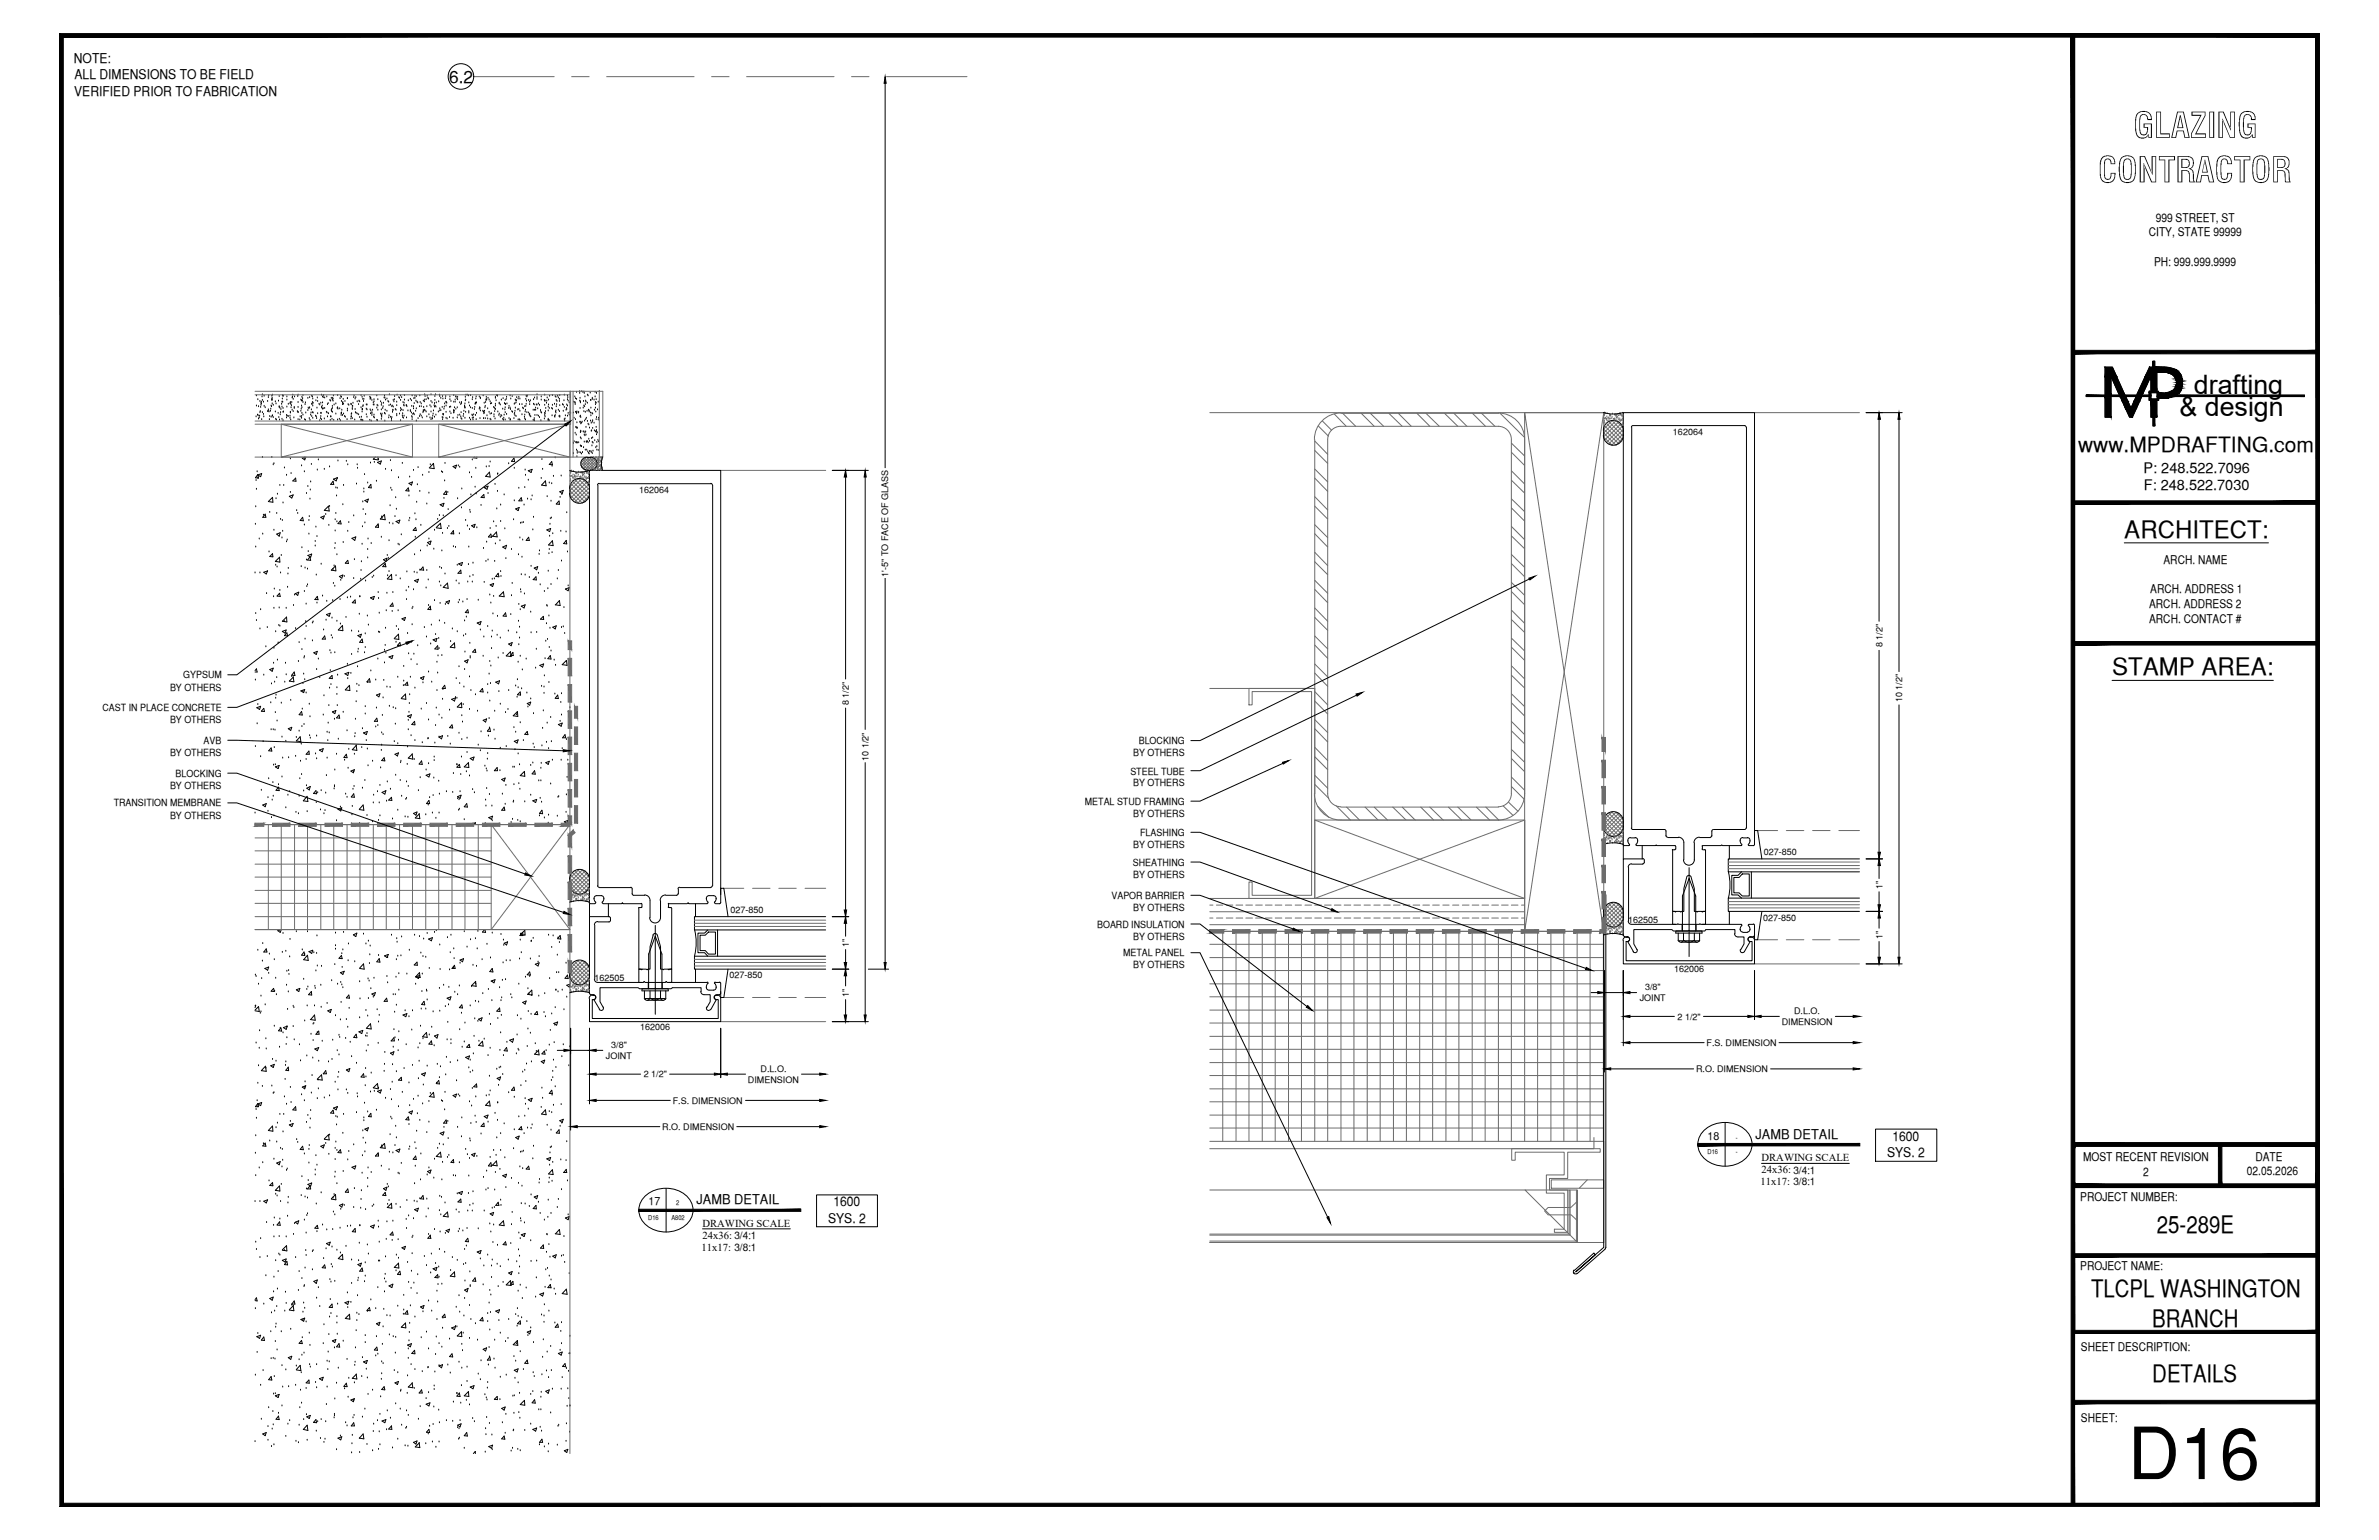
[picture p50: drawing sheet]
<svg xmlns="http://www.w3.org/2000/svg" width="432mm" height="279mm" viewBox="0 0 432 279" stroke-linecap="round" stroke-linejoin="round" font-family="sans-serif">
<defs><g id="words">
<text font-size="13.1" x="386.2" y="268.4">D16</text>
<g font-size="6.3">
<text x="387.2" y="25">GLAZING</text>
<text x="380.8" y="33.1">CONTRACTOR</text>
</g>
<g font-size="4.9">
<text x="398.2" y="71.5">drafting</text>
<text x="395.6" y="75.5">&amp; design</text>
</g>
<g font-size="4.4">
<text x="385.6" y="97.5">ARCHITECT:</text>
<text x="383.3" y="122.5">STAMP AREA:</text>
<text x="391.5" y="223.7">25-289E</text>
<text x="379.5" y="235.4">TLCPL WASHINGTON</text>
<text x="390.7" y="240.7">BRANCH</text>
<text x="390.7" y="250.7">DETAILS</text>
</g>
<text font-size="3.8" x="377.2" y="82">www.MPDRAFTING.com</text>
<text font-size="3.1" x="81.5" y="15">6.2</text>
<g font-size="2.6">
<text x="389.1" y="85.8">P: 248.522.7096</text>
<text x="389.1" y="89">F: 248.522.7030</text>
</g>
<g font-size="2.4">
<text x="13.4" y="11.4">NOTE:</text>
<text x="13.5" y="17.4">VERIFIED PRIOR TO FABRICATION</text>
<text x="13.5" y="14.4">ALL DIMENSIONS TO BE FIELD</text>
<text x="318.6" y="206.6">JAMB DETAIL</text>
<text x="342.5" y="209.9">SYS. 2</text>
<text x="343.5" y="206.9">1600</text>
<text x="126.4" y="218.5">JAMB DETAIL</text>
<text x="150.3" y="221.9">SYS. 2</text>
<text x="151.3" y="218.9">1600</text>
</g>
<g font-size="2.2">
<text x="391.3" y="40.2">999 STREET, ST</text>
<text x="390" y="42.9">CITY, STATE 99999</text>
<text x="391" y="48.2">PH: 999.999.9999</text>
<text x="390.3" y="107.6">ARCH. ADDRESS 1</text>
<text x="392.7" y="102.3">ARCH. NAME</text>
<text x="390.1" y="110.3">ARCH. ADDRESS 2</text>
<text x="390.1" y="113">ARCH. CONTACT #</text>
<text x="378.1" y="210.6">MOST RECENT REVISION</text>
<text x="389" y="213.3">2</text>
<text x="407.8" y="213.2">02.05.2026</text>
<text x="409.4" y="210.6">DATE</text>
<text x="377.6" y="217.8">PROJECT NUMBER:</text>
<text x="377.6" y="230.4">PROJECT NAME:</text>
<text x="377.7" y="245.2">SHEET DESCRIPTION:</text>
<text x="377.7" y="257.9">SHEET:</text>
</g>
<g font-size="2">
<text x="309.9" y="206.8">18</text>
<text x="117.7" y="218.6">17</text>
</g>
<g font-size="1.9">
<text x="319.5" y="215">11x17: 3/8:1</text>
<text x="319.7" y="210.6">DRAWING SCALE</text>
<text x="319.7" y="212.8">24x36: 3/4:1</text>
<text x="127.3" y="226.9">11x17: 3/8:1</text>
<text x="127.5" y="222.6">DRAWING SCALE</text>
<text x="127.5" y="224.7">24x36: 3/4:1</text>
</g>
<g font-size="1.8">
<text x="30.9" y="125.3">BY OTHERS</text>
<text x="33.3" y="123.1">GYPSUM</text>
<text x="18.6" y="129">CAST IN PLACE CONCRETE</text>
<text x="30.9" y="131.2">BY OTHERS</text>
<text x="30.9" y="137.2">BY OTHERS</text>
<text x="37" y="134.9">AVB</text>
<text x="205.7" y="137.2">BY OTHERS</text>
<text x="206.7" y="135.1">BLOCKING</text>
<text x="30.9" y="143.1">BY OTHERS</text>
<text x="31.9" y="140.9">BLOCKING</text>
<text x="205.2" y="140.5">STEEL TUBE</text>
<text x="205.7" y="142.7">BY OTHERS</text>
<text x="20.6" y="146.3">TRANSITION MEMBRANE</text>
<text x="30.9" y="148.5">BY OTHERS</text>
<text x="196.9" y="146">METAL STUD FRAMING</text>
<text x="205.7" y="148.2">BY OTHERS</text>
<text x="205.7" y="153.9">BY OTHERS</text>
<text x="206.9" y="151.7">FLASHING</text>
<text x="205.6" y="157.1">SHEATHING</text>
<text x="205.7" y="159.3">BY OTHERS</text>
<text x="201.7" y="163.1">VAPOR BARRIER</text>
<text x="205.7" y="165.3">BY OTHERS</text>
<text x="199.1" y="168.3">BOARD INSULATION</text>
<text x="203.8" y="173.5">METAL PANEL</text>
<text x="205.7" y="170.5">BY OTHERS</text>
<text x="205.7" y="175.7">BY OTHERS</text>
</g>
<g font-size="1.6">
<text x="303.7" y="78.9">162064</text>
<text x="116" y="89.4">162064</text>
<text x="161.2" y="104.6" transform="rotate(-90 161.2 104.6)">1'-5&quot; TO FACE OF GLASS</text>
<text x="341.7" y="117.4" transform="rotate(-90 341.7 117.4)">8 1/2&quot;</text>
<text x="154.1" y="128" transform="rotate(-90 154.1 128)">8 1/2&quot;</text>
<text x="345.2" y="127.4" transform="rotate(-90 345.2 127.4)">10 1/2&quot;</text>
<text x="157.6" y="138" transform="rotate(-90 157.6 138)">10 1/2&quot;</text>
<text x="320.2" y="155.1">027-850</text>
<text x="341.7" y="161.4" transform="rotate(-90 341.7 161.4)">1&quot;</text>
<text x="132.6" y="165.7">027-850</text>
<text x="295.5" y="167.5">162505</text>
<text x="320" y="167">027-850</text>
<text x="154.1" y="171.9" transform="rotate(-90 154.1 171.9)">1&quot;</text>
<text x="341.7" y="170.4" transform="rotate(-90 341.7 170.4)">1&quot;</text>
<text x="107.9" y="178">162505</text>
<text x="132.4" y="177.5">027-850</text>
<text x="298.6" y="179.6">3/8&quot;</text>
<text x="303.8" y="176.3">162006</text>
<text x="154.1" y="180.9" transform="rotate(-90 154.1 180.9)">1&quot;</text>
<text x="297.6" y="181.7">JOINT</text>
<text x="304.5" y="185">2 1/2&quot;</text>
<text x="323.4" y="186">DIMENSION</text>
<text x="325.6" y="184">D.L.O.</text>
<text x="110.9" y="190.2">3/8&quot;</text>
<text x="116.2" y="186.8">162006</text>
<text x="309.8" y="189.7">F.S. DIMENSION</text>
<text x="110" y="192.2">JOINT</text>
<text x="116.8" y="195.5">2 1/2&quot;</text>
<text x="135.8" y="196.5">DIMENSION</text>
<text x="138" y="194.5">D.L.O.</text>
<text x="307.8" y="194.5">R.O. DIMENSION</text>
<text x="122.1" y="200.2">F.S. DIMENSION</text>
<text x="120.2" y="205">R.O. DIMENSION</text>
</g>
<g font-size="1.2">
<text x="309.9" y="209.4">D16</text>
<text x="315.1" y="206.8">-</text>
<text x="315.1" y="209.4">-</text>
<text x="117.7" y="221.3">D16</text>
<text x="121.9" y="221.3">A802</text>
<text x="122.7" y="218.6">2</text>
</g>
</g></defs>
<!-- layer: SURROUNDING CONDITIONS -->
<g fill="none" stroke="#000" stroke-width=".18">
<path d="M46.5 75.6h.1M46.5 73.7h.1M46.5 71.8h.1M46.7 75.3h.1M46.8 72.5h.1M46.9 75.4h.1M46.9 73.8h.1M46.9 76h.1M47.1 75.8h.1M47.1 75.5h.1M47.2 72.8h.1M47.2 74.9h.1"/>
<path d="M47.2 74.7h.1M47.3 73.9h.1M47.4 73.5h.1M47.4 73.2h.1M47.4 73h.1M47.4 73.3h.1M47.5 76.1h.1M47.6 72h.1M47.6 71.6h.1M47.6 72.6h.1M47.6 74.9h.1M47.8 73h.1"/>
<path d="M47.8 75.2h.1M47.9 75.6h.1M47.9 73.7h.1M47.9 71.9h.1M48.1 74h.1M48.6 74.7h.1M48.6 72.8h.1M48.7 72.1h.1M48.7 74.4h.1M48.7 74.6h.1M48.8 71.8h.1M48.8 74.7h.1"/>
<path d="M48.9 76.1h.1M49 75.6h.1M49.1 74.6h.1M49.1 74.2h.1M49.2 75.7h.1M49.2 73.7h.1M49.3 73.8h.1M49.3 71.9h.1M49.3 72.6h.1M49.3 72.5h.1M49.4 72.3h.1M49.4 73.3h.1"/>
<path d="M49.4 75.5h.1M49.4 72.6h.1M49.5 71.7h.1M49.5 75.4h.1M49.6 73.5h.1M49.6 75.8h.1M50 74.7h.1M50 72.9h.1M50 76.1h.1M50.1 73.3h.1M50.2 76.2h.1M50.5 75h.1"/>
<path d="M50.5 72.8h.1M50.6 75.8h.1M50.7 73.8h.1M50.7 71.9h.1M50.7 73.9h.1M50.7 76.2h.1M50.8 74h.1M50.9 75.2h.1M50.9 74.9h.1M51 74.3h.1M51.1 73.3h.1M51.2 73h.1"/>
<path d="M51.2 73.9h.1M51.2 76.1h.1M51.2 72.4h.1M51.3 73h.1M51.3 71.8h.1M51.4 74.8h.1M51.4 71.9h.1M51.4 74.1h.1M51.4 76.3h.1M51.4 74.7h.1M52 75.8h.1M52 75.4h.1"/>
<path d="M52.1 73.9h.1M52.1 72h.1M52.1 72.6h.1M52.1 75.5h.1M52.3 73.3h.1M52.3 75.6h.1M52.6 75.9h.1M52.6 75.5h.1M52.6 73.2h.1M52.7 74.8h.1M52.7 73h.1M52.7 74.9h.1"/>
<path d="M52.8 73.3h.1M52.8 76.2h.1M52.8 74h.1M52.9 73.6h.1M53 73h.1M53 72.2h.1M53 74.4h.1M53.1 72.1h.1M53.1 71.7h.1M53.2 72.5h.1M53.2 74.7h.1M53.3 75.8h.1"/>
<path d="M53.4 73.9h.1M53.4 74.1h.1M53.5 72h.1M54 74.7h.1M54 71.9h.1M54.1 74.9h.1M54.1 73h.1M54.1 71.7h.1M54.1 73.9h.1M54.1 76.1h.1M54.1 74.8h.1M54.4 76.2h.1"/>
<path d="M54.5 75.6h.1M54.6 74.6h.1M54.6 72.6h.1M54.7 74.2h.1M54.7 75.9h.1M54.7 73.7h.1M54.7 72.7h.1M54.7 75.6h.1M54.8 74h.1M54.8 72.1h.1M54.8 72.8h.1M54.8 75h.1"/>
<path d="M54.9 72.7h.1M54.9 72.3h.1M55 71.8h.1M55 73h.1M55 75.3h.1M55.3 76.1h.1M55.4 73.4h.1M55.4 73.1h.1M55.4 76.3h.1M55.5 74.9h.1M55.9 72.3h.1M55.9 74.5h.1"/>
<path d="M55.9 74h.1M56.1 74.2h.1M56.1 75.9h.1M56.2 74h.1M56.2 72.1h.1M56.3 76.3h.1M56.4 75.3h.1M56.5 74.9h.1M56.5 74.4h.1M56.6 73.3h.1M56.6 75.6h.1M56.6 71.9h.1"/>
<path d="M56.7 73h.1M56.7 72h.1M56.7 74.9h.1M56.8 72.4h.1M56.8 73.7h.1M56.8 75.9h.1M56.8 74.9h.1M56.8 73.2h.1M57.3 75.5h.1M57.3 72.7h.1M57.4 75.6h.1M57.5 75.9h.1"/>
<path d="M57.5 74h.1M57.6 72.2h.1M57.7 72.8h.1M57.7 75.1h.1M57.9 73.3h.1M58 73.5h.1M58 76.3h.1M58.2 75.9h.1M58.2 75h.1M58.2 73.2h.1M58.2 75.6h.1M58.3 75h.1"/>
<path d="M58.4 71.7h.1M58.4 73.9h.1M58.4 76.1h.1M58.4 74h.1M58.5 73.7h.1M58.5 73.1h.1M58.5 72h.1M58.5 74.2h.1M58.7 72.1h.1M58.7 74.2h.1M58.7 71.8h.1M58.9 76h.1"/>
<path d="M58.9 74.1h.1M58.9 72.2h.1M59.2 74.8h.1M59.3 72h.1M59.4 74.9h.1M59.4 73.4h.1M59.4 75.6h.1M59.6 73.2h.1M59.6 75.1h.1M59.9 72.6h.1M59.9 76.3h.1M60 72.8h.1"/>
<path d="M60 75.6h.1M60.1 75.6h.1M60.1 72.3h.1M60.1 74.5h.1M60.2 74.7h.1M60.2 74.3h.1M60.3 76.1h.1M60.3 74.1h.1M60.3 72.3h.1M60.3 73.7h.1M60.3 72.6h.1M60.3 74.8h.1"/>
<path d="M60.5 72.8h.1M60.5 72.4h.1M60.5 71.8h.1M60.6 76.3h.1M60.6 73.5h.1M61 75.1h.1M61 73.3h.1M61.2 74.1h.1M61.3 71.8h.1M61.3 74h.1M61.3 76.2h.1M61.3 74.2h.1"/>
<path d="M61.6 76.1h.1M61.7 74.2h.1M61.7 72.3h.1M61.8 76.3h.1M61.8 71.9h.1M61.9 75.4h.1M61.9 75.1h.1M62 75h.1M62 72.8h.1M62 72.1h.1M62 74.9h.1M62 74.4h.1"/>
<path d="M62.2 73.4h.1M62.2 73.2h.1M62.2 75.4h.1M62.2 73h.1M62.3 72.5h.1M62.4 75.1h.1M62.4 73.3h.1M62.5 75.6h.1M62.6 72.8h.1M62.7 75.7h.1M63 76.1h.1M63.1 74.2h.1"/>
<path d="M63.1 72.3h.1M63.1 74.5h.1M63.2 73.4h.1M63.3 73.5h.1M63.7 73.3h.1M63.7 76h.1M63.8 75.2h.1M63.8 75.6h.1M63.8 73.4h.1M63.8 75.1h.1M63.9 74.1h.1M63.9 73.7h.1"/>
<path d="M63.9 75.9h.1M63.9 74.3h.1M64 73.7h.1M64.1 73.2h.1M64.2 72.1h.1M64.3 71.8h.1M64.4 76.2h.1M64.5 74.3h.1M64.5 72.4h.1M64.5 74.9h.1M64.6 72.1h.1M64.6 75h.1"/>
<path d="M64.8 72.9h.1M64.8 75.1h.1M65.1 75.2h.1M65.1 73.4h.1M65.2 72.8h.1M65.3 72.9h.1M65.3 75.8h.1M65.5 76.3h.1M65.5 71.8h.1M65.5 74h.1M65.5 76.2h.1M65.6 75.7h.1"/>
<path d="M65.7 76.3h.1M65.7 74.7h.1M65.7 72.1h.1M65.7 74.3h.1M65.8 74.3h.1M65.8 74.4h.1M65.8 72.5h.1M65.8 73.8h.1M65.8 76.3h.1M65.9 73.6h.1M66 72.8h.1M66 72.5h.1"/>
<path d="M66.1 71.9h.1M66.5 75.2h.1M66.5 73.5h.1M66.5 74.2h.1M66.6 73.5h.1M66.6 75.7h.1M66.6 74.4h.1M67.1 76.3h.1M67.1 72.1h.1M67.2 74.4h.1M67.2 72.5h.1M67.2 72.2h.1"/>
<path d="M67.2 75.1h.1M67.3 72.3h.1M67.3 74.5h.1M67.4 76.4h.1M67.5 75.4h.1M67.5 75.1h.1M67.5 72.6h.1M67.5 74.9h.1M67.6 74.4h.1M67.8 73.5h.1M67.8 73.1h.1M67.8 75.7h.1"/>
<path d="M67.9 75.3h.1M67.9 73.5h.1M67.9 72.5h.1M67.9 72.9h.1M67.9 75.8h.1M68.4 71.8h.1M68.4 74h.1M68.4 76.3h.1M68.5 73.5h.1M68.5 76.3h.1M68.6 74.4h.1M68.6 72.5h.1"/>
<path d="M68.6 73.7h.1M69.1 72.9h.1M69.1 75.1h.1M69.2 75.4h.1M69.2 73.5h.1M69.2 76.1h.1M69.2 74.4h.1M69.3 75.7h.1M69.3 73.2h.1M69.3 75.4h.1M69.3 75.1h.1M69.5 74.1h.1"/>
<path d="M69.5 73.8h.1M69.6 73.2h.1M69.7 72.2h.1M69.8 71.8h.1M69.8 75h.1M69.8 76.4h.1M69.8 72.2h.1M69.9 74.4h.1M69.9 75.1h.1M70 72.6h.1M70.2 72.4h.1M70.2 74.6h.1"/>
<path d="M70.4 72.8h.1M70.5 73h.1M70.5 75.8h.1M70.6 75.4h.1M70.6 73.6h.1M70.7 71.6h.1M70.9 73.5h.1M70.9 75.7h.1M71.1 76.3h.1M71.1 76h.1M71.1 75.8h.1M71.1 73.8h.1"/>
<path d="M71.2 73.7h.1M71.2 74.8h.1M71.3 74.5h.1M71.3 74.4h.1M71.4 72.6h.1M71.4 73.9h.1M71.5 72.9h.1M71.6 72.5h.1M71.6 71.9h.1M71.8 74.3h.1M71.9 74.4h.1M72 75.4h.1"/>
<path d="M72 73.6h.1M72 73h.1M72 75.2h.1M72.1 71.7h.1M72.4 72.1h.1M72.5 72.3h.1M72.5 75.1h.1M72.7 74.5h.1M72.7 72.6h.1M72.7 71.8h.1M72.7 74.1h.1M72.7 76.3h.1"/>
<path d="M72.9 72.1h.1M72.9 74.4h.1M73 75.4h.1M73.1 75.1h.1M73.1 75.8h.1M73.2 74.5h.1M73.2 73h.1M73.2 75.9h.1M73.3 73.5h.1M73.3 75.5h.1M73.3 73.7h.1M73.3 73.2h.1"/>
<path d="M73.4 71.8h.1M73.4 72.6h.1M73.7 73.6h.1M73.8 73.6h.1M73.8 75.8h.1M73.9 73.8h.1M74 74.5h.1M74.1 72.7h.1M74.5 72.5h.1M74.5 74.7h.1M74.5 74.5h.1M74.7 72.7h.1"/>
<path d="M74.7 74.9h.1M74.7 75.6h.1M74.7 73.7h.1M74.8 71.8h.1M74.8 76.1h.1M74.8 75.8h.1M74.9 75.2h.1M75.1 74.2h.1M75.1 73.8h.1M75.1 75.1h.1M75.1 72.3h.1M75.2 73.2h.1"/>
<path d="M75.2 75.2h.1M75.3 72.3h.1M75.3 71.9h.1M75.4 74.6h.1M75.5 72.8h.1M75.6 71.9h.1M75.6 74.2h.1M75.6 76.4h.1M75.7 73h.1M75.8 73.1h.1M75.9 75.9h.1M76.1 75.6h.1"/>
<path d="M76.1 73.8h.1M76.2 71.8h.1M76.3 73h.1M76.3 75.2h.1M76.5 73.3h.1M76.5 75.5h.1M76.5 73.8h.1M76.6 75.8h.1M76.8 74.9h.1M76.8 74.7h.1M76.8 72.8h.1M76.8 74.5h.1"/>
<path d="M76.9 73.9h.1M77 72.9h.1M77 74.4h.1M77.1 72.6h.1M77.1 71.6h.1M77.2 71.9h.1M77.2 74.5h.1M77.3 72.5h.1M77.3 74.7h.1M77.5 75.6h.1M77.5 73.8h.1M77.5 71.9h.1"/>
<path d="M77.7 72.3h.1M77.8 72.4h.1M77.9 75.2h.1M78 73.6h.1M78 75.8h.1M78.2 74.7h.1M78.2 72.8h.1M78.2 71.6h.1M78.2 73.9h.1M78.2 76.1h.1M78.4 73.1h.1M78.4 75.9h.1"/>
<path d="M78.5 76h.1M78.5 75.5h.1M78.6 75.1h.1M78.7 74.5h.1M78.8 73.6h.1M78.9 75.7h.1M78.9 73.9h.1M78.9 73.2h.1M78.9 71.9h.1M78.9 72.6h.1M79 73.7h.1M79.1 71.6h.1"/>
<path d="M79.1 75.3h.1M79.1 73.9h.1M79.2 73.1h.1M79.6 74.7h.1M79.6 72.9h.1M79.8 71.7h.1M79.8 71.9h.1M79.8 74.2h.1M79.8 74.5h.1M80 72.3h.1M80 74.5h.1M80.3 75.8h.1"/>
<path d="M80.3 73.9h.1M80.3 71.9h.1M80.3 76.1h.1M80.4 75.8h.1M80.4 72.4h.1M80.4 75.2h.1M80.5 75.2h.1M80.5 75.3h.1M80.6 74.2h.1M80.6 73.9h.1M80.7 73.3h.1M80.8 72.3h.1"/>
<path d="M80.9 71.9h.1M81 74.8h.1M81 73h.1M81 73.7h.1M81 75.9h.1M81.1 73.2h.1M81.2 76h.1M81.6 75.8h.1M81.6 73.9h.1M81.7 72h.1M81.7 72.5h.1M81.7 74.7h.1"/>
<path d="M81.8 73.9h.1M81.9 72.8h.1M81.9 75.1h.1M82.2 75.9h.1M82.4 74.9h.1M82.4 73h.1M82.4 74.5h.1M82.4 71.8h.1M82.4 74.6h.1M82.5 74h.1M82.6 73h.1M82.6 72.6h.1"/>
<path d="M82.7 72h.1M82.7 74.2h.1M82.9 72.3h.1M83 75.8h.1M83 74h.1M83.1 72.1h.1M83.1 72.5h.1M83.1 75.4h.1M83.4 73.1h.1M83.4 75.3h.1M83.6 73.4h.1M83.6 75.6h.1"/>
<path d="M83.7 74.9h.1M83.7 75.9h.1M83.8 73h.1M83.8 73.2h.1M83.8 76.1h.1M84.1 75.6h.1M84.1 75.2h.1M84.2 74.6h.1M84.3 73.7h.1M84.3 73.9h.1M84.4 75.9h.1M84.4 74h.1"/>
<path d="M84.4 73.3h.1M84.5 72.1h.1M84.5 72.7h.1M84.5 72.6h.1M84.5 74.8h.1M84.6 71.7h.1M84.9 71.7h.1M85 71.8h.1M85.1 74.9h.1M85.1 73.1h.1M85.1 74.7h.1M85.2 73.7h.1"/>
<path d="M85.2 75.9h.1M85.4 71.8h.1M85.4 74h.1M85.4 76.2h.1M85.7 75.3h.1M85.7 75.9h.1M85.7 74.1h.1M85.7 72.5h.1M85.8 72.1h.1M85.8 75.4h.1M85.9 76.2h.1M85.9 75.8h.1"/>
<path d="M86 75.2h.1M86.1 74.3h.1M86.2 73.9h.1M86.2 73.3h.1M86.3 73.2h.1M86.3 75.4h.1M86.4 72.4h.1M86.4 73.3h.1M86.4 72h.1M86.4 76.1h.1M86.5 75h.1M86.5 73.1h.1"/>
<path d="M87 72h.1M87 74.2h.1M87.1 74h.1M87.1 75.9h.1M87.1 74.1h.1M87.2 72.2h.1M87.2 72.3h.1M87.2 74.5h.1M87.6 74.6h.1M87.7 71.8h.1M87.8 75.9h.1M87.8 74.7h.1"/>
<path d="M87.8 75.1h.1M87.9 73.2h.1M87.9 74.9h.1M87.9 74.6h.1M88 74h.1M88.1 73.7h.1M88.1 75.9h.1M88.1 73h.1M88.2 72.6h.1M88.3 72.1h.1M88.3 72.5h.1M88.3 72.6h.1"/>
<path d="M88.4 75.4h.1M88.5 76h.1M88.5 74.2h.1M88.6 72.3h.1M88.8 72.6h.1M88.8 74.8h.1M89 72.9h.1M89 75.1h.1M89 76.1h.1M89 73.3h.1M89.1 76.2h.1M89.2 75.1h.1"/>
<path d="M89.2 73.2h.1M89.6 73.9h.1M89.7 75.6h.1M89.7 75.2h.1M89.7 74h.1M89.8 74.7h.1M89.9 76h.1M89.9 74.2h.1M89.9 72.3h.1M89.9 73.7h.1M89.9 73.3h.1M89.9 72.1h.1"/>
<path d="M89.9 74.3h.1M90 72.7h.1M90.2 71.8h.1M90.3 71.9h.1M90.4 74.7h.1M90.6 75.4h.1M90.6 75.1h.1M90.6 73.3h.1M90.6 73.2h.1M90.8 73.5h.1M90.8 75.7h.1M90.9 75.4h.1"/>
<path d="M91 72.6h.1M91.1 75.5h.1M91.2 76.1h.1M91.2 74.2h.1M91.3 72.3h.1M91.4 76.3h.1M91.4 75.9h.1M91.5 75.3h.1M91.6 73.2h.1M91.6 74.4h.1M91.7 74h.1M91.7 72.6h.1"/>
<path d="M91.7 74.9h.1M91.7 73.3h.1M91.7 76.2h.1M91.8 73.4h.1M91.9 72.5h.1M91.9 75.2h.1M91.9 72.1h.1M92 73.3h.1M92.3 74.1h.1M92.4 73.7h.1M92.4 75.9h.1M92.6 71.8h.1"/>
<path d="M92.6 74h.1M92.6 76.3h.1M92.6 76.1h.1M92.6 74.3h.1M92.7 72.4h.1M92.9 74.7h.1M93 71.9h.1M93 74.8h.1M93.3 75.9h.1M93.3 75.2h.1M93.3 73.3h.1M93.4 75h.1"/>
<path d="M93.5 74.6h.1M93.5 73.2h.1M93.5 75.4h.1M93.5 74h.1M93.5 72.6h.1M93.7 73.1h.1M93.7 72.7h.1M93.7 75.6h.1M93.8 72.1h.1M94 74.4h.1M94 76.2h.1M94 72.4h.1"/>
<path d="M94.2 72.1h.1M94.2 74.3h.1M94.2 76.1h.1M94.3 73.4h.1M94.4 72.4h.1M94.4 74.6h.1M94.4 76.3h.1M94.7 75.2h.1M94.7 73.4h.1M94.9 74h.1M95 74.2h.1M95.2 75.7h.1"/>
<path d="M95.2 75.3h.1M95.2 73.8h.1M95.2 76h.1M95.3 74.7h.1M95.4 76.2h.1M95.4 74.4h.1M95.4 72.5h.1M95.4 73.7h.1M95.5 73.3h.1M95.5 71.9h.1M95.6 72.8h.1M95.6 72h.1"/>
<path d="M95.6 74.9h.1M95.7 71.8h.1M95.9 72.6h.1M95.9 74.9h.1M96.1 75.3h.1M96.1 73.4h.1M96.1 73h.1M96.1 75.2h.1M96.2 75.5h.1M96.3 72.7h.1M96.3 75.6h.1M96.8 76.3h.1"/>
<path d="M96.8 74.4h.1M96.8 72.5h.1M96.8 73.3h.1M97 76.3h.1M97 75.9h.1M97 73.5h.1M97 72.2h.1M97 74.4h.1M97.1 75.4h.1M97.2 74.4h.1M97.2 74h.1M97.3 73.5h.1"/>
<path d="M97.5 75.4h.1M97.5 73.5h.1M97.5 71.6h.1M97.5 72.5h.1M97.5 72.1h.1M97.6 74.2h.1M97.7 73.3h.1M97.7 75.5h.1M97.9 73.5h.1M97.9 75.8h.1M98.1 74.5h.1M98.2 76.3h.1"/>
<path d="M98.2 74.8h.1M98.2 72.6h.1M98.2 72h.1M98.3 74.9h.1M98.8 76h.1M98.8 72.6h.1M98.9 75.4h.1M98.9 73.5h.1M98.9 71.7h.1M98.9 72.8h.1M98.9 75h.1M98.9 75.1h.1"/>
<path d="M98.9 75.6h.1M99 74.7h.1M99.1 74.1h.1M99.2 73.2h.1M99.3 72.8h.1M99.3 72.2h.1M99.5 76.3h.1M99.5 74.5h.1M99.5 73.9h.1M99.5 76.1h.1M99.6 72.6h.1M99.6 73.5h.1"/>
<path d="M99.7 74.1h.1M99.7 76.3h.1M99.8 71.9h.1M100.1 74.1h.1M100.2 75.4h.1M100.3 73.5h.1M100.3 71.8h.1M100.3 74.2h.1M100.6 73.3h.1M100.6 75.6h.1M100.7 75.7h.1M100.8 75.4h.1"/>
<path d="M100.8 71.9h.1M100.8 74.7h.1M100.9 74.5h.1M100.9 72.1h.1M100.9 74.9h.1M101 72.6h.1M101 73.8h.1M101 73.4h.1M101.1 72.8h.1M101.2 71.9h.1M101.3 72.2h.1M101.3 74.4h.1"/>
<path d="M101.5 75.6h.1M101.5 72.5h.1M101.5 74.7h.1M101.5 72.8h.1M101.6 75.5h.1M101.6 73.6h.1M101.6 71.8h.1M101.6 75.7h.1M102.1 73.4h.1M102.2 74.6h.1M102.2 73.5h.1M102.4 72.7h.1"/>
<path d="M102.4 71.7h.1M102.4 73.9h.1M102.4 76.1h.1M102.5 76.4h.1M102.6 76h.1M102.6 75.4h.1M102.7 74.4h.1M102.8 74.1h.1M102.9 73.5h.1M102.9 74.3h.1M103 75.5h.1M103 73.7h.1"/>
<path d="M103 71.8h.1M103 72.5h.1M103.1 72.1h.1M103.1 72.8h.1M103.1 75h.1M103.3 73.1h.1M103.3 75.3h.1M103.4 74.9h.1M103.5 72.1h.1M103.6 75h.1M104.1 74.9h.1M104.1 73h.1"/>
<path d="M104.2 75.9h.1M104.3 72h.1M104.3 73h.1M104.4 73.4h.1M104.4 78.6h.1M104.4 73.2h.1M104.5 76.1h.1M104.5 74.8h.1M104.5 72.3h.1M104.5 77.5h.1M104.6 78.9h.1M104.6 77.6h.1"/>
<path d="M104.6 74.9h.1M104.6 71.2h.1M104.6 75.1h.1M104.6 72.5h.1M104.7 76.7h.1M104.7 74.7h.1M104.7 77.7h.1M104.8 77.7h.1M105 74.9h.1M105 74.8h.1M105.2 72.8h.1M105.2 71.4h.1"/>
<path d="M105.2 71.1h.1M105.3 74.1h.1M105.3 76.6h.1M105.3 72.3h.1M105.3 75.6h.1M105.3 75.5h.1M105.3 78.5h.1M105.3 72.9h.1M105.3 79.4h.1M105.3 73.1h.1M105.4 78.2h.1M105.4 76.9h.1"/>
<path d="M105.4 78.4h.1M105.4 75.8h.1M105.5 79.6h.1M105.5 76.8h.1M105.6 71.1h.1M105.7 76.6h.1M105.8 71.2h.1M105.9 78.4h.1M105.9 74h.1M105.9 72.8h.1M106 78.4h.1M106 74.7h.1"/>
<path d="M106 73.7h.1M106 71.1h.1M106 71.4h.1M106 78.9h.1M106.1 76.4h.1M106.1 73.8h.1M106.2 72h.1M106.2 78.5h.1M106.2 79.1h.1M106.2 74.8h.1M106.2 73.4h.1M106.3 76.1h.1"/>
<path d="M106.3 78.4h.1M106.3 72.8h.1M106.4 78.9h.1M106.4 77.5h.1M106.4 73h.1M106.4 75.9h.1M106.6 74.6h.1M106.6 76.5h.1M106.6 73.2h.1M106.6 71.7h.1M106.7 77h.1M106.7 71.8h.1"/>
<path d="M106.8 74.4h.1M106.9 79.7h.1M106.9 77.1h.1M106.9 74.5h.1M106.9 74.7h.1M107 77.7h.1M107.1 71.3h.1M107.2 72.6h.1M107.2 76.4h.1M107.2 74.9h.1M107.3 75.4h.1M107.3 74h.1"/>
<path d="M107.3 72.6h.1M107.3 76.8h.1M107.3 78.2h.1M107.4 79.6h.1M107.4 78.2h.1M107.4 75h.1M107.5 76.6h.1M107.5 72.3h.1M107.5 72.5h.1M107.6 76.3h.1M107.6 79.4h.1M107.6 77.7h.1"/>
<path d="M107.6 75.1h.1M107.8 72.6h.1M107.8 76.8h.1M107.9 78.2h.1M107.9 74.4h.1M107.9 79.9h.1M108 72h.1M108 71.2h.1M108.1 73.4h.1M108.1 78.4h.1M108.1 74h.1M108.1 73h.1"/>
<path d="M108.1 74.7h.1M108.2 77.5h.1M108.2 76.1h.1M108.2 72.5h.1M108.2 78.3h.1M108.2 73.2h.1M108.3 78.9h.1M108.3 78.1h.1M108.3 71.4h.1M108.3 75.8h.1M108.3 78.4h.1M108.4 78.5h.1"/>
<path d="M108.5 74.4h.1M108.5 79.9h.1M108.6 76.2h.1M108.6 73h.1M108.6 75.9h.1M108.8 71.1h.1M46.4 95.1h.1M46.4 91.9h.1M46.4 99.3h.1M46.5 87.2h.1M46.5 88.8h.1M46.7 85.6h.1"/>
<path d="M46.8 86.7h.1M46.8 86.1l.1 .6h-.5zM46.8 86.2l.7-.3-.2 .6zM47.1 97.8h.1M47.6 83h.1M47.7 96.9h.1M47.8 93.5h.1M48.1 93.3l.2 .6h-.6zM49 93h.1M49.3 83h.1M49.5 90.2v.9l-.8-.1zM49.6 84.3h.1"/>
<path d="M49.7 84.1h.1M49.7 96.2h.1M50.1 90.5h.1M50.2 93.2h.1M50.2 96.9l.7-.3-.2 .7zM50.4 89.7h.1M50.8 88.1h.1M50.9 94.2h.1M51.2 97.6h.1M51.2 94.4h.1M51.3 96.4h.1M51.4 91.2h.1"/>
<path d="M51.5 88.1h.1M51.6 84.9h.1M52 86.2h.1M52 98.3h.1M52.1 98h.1M52.5 90l.7-.2-.2 .6zM52.7 89.3h.1M52.7 83.2h.1M52.8 85.9h.1M53.1 87.2l.6-.5v.6zM53.8 92.6h.1M54 93.2h.1"/>
<path d="M54.7 84.5h.1M54.8 99.4h.1M54.9 93.9l.2 .6-.6-.1zM55.2 85.6h.1M55.2 95.2h.1M55.3 83.2h.1M55.3 82.9l-.4 .2 .4 .3 .2-.5M55.6 89.5h.1M55.9 88.3h.1M56.1 96.9h.1M56.1 94.4h.1M56.1 93.7h.1"/>
<path d="M56.3 90.6h.1M56.3 88.9h.1M56.4 87.4h.1M56.5 84.3h.1M57.2 99.1h.1M57.2 98.2h.1M57.3 95.6h.1M57.5 97.3h.1M57.6 85.3h.1M57.8 83.4h.1M58.2 93.9l.7-.3-.2 .6zM58.9 85.2h.1"/>
<path d="M58.9 92.6l.7-.8 .2 .9zM59.1 93.3h.1M59.7 95.3h.1M59.8 91.9h.1M59.8 84.7h.1M60.5 87.3l.1 .6h-.6zM60.5 86.9l.7-.2-.2 .5zM60.8 99.5h.1M60.8 96.3h.1M60.8 98.6h.1M60.8 94.3h.1M61 93.2h.1"/>
<path d="M61 88.5h.1M61.1 90h.1M61.2 94.7h.1M61.2 86.8h.1M61.2 88.6h.1M61.3 83.6h.1M61.8 94.5l.1 .6-.6-.1zM62.2 91.6h.1M62.3 98.4h.1M62.4 88.1h.1M62.9 83.7h.1M63.1 84.3h.1"/>
<path d="M63.1 96.4h.1M63.3 94.8h.1M63.9 97.7l.7-.3-.2 .6zM64.2 93.6h.1M64.7 87.8h.1M64.8 84.3h.1M64.9 85h.1M65.7 98.7h.1M65.8 95.6h.1M65.8 91.1h.1M65.9 92.5h.1M66 89.3h.1"/>
<path d="M66 88.7h.1M66.2 86.1h.1M66.2 94.9h.1M66.2 90.8l.7-.2-.2 .5zM66.4 93.3h.1M66.7 87.6h.1M66.7 99.7h.1M66.8 97.8h.1M67.2 84h.1M67.3 87.9l.1 .6h-.5zM67.4 98.6h.1M67.9 83.9h.1"/>
<path d="M68.1 82.9l-.3 .4 .8 .1v-.5M68.3 87.3h.1M68.5 83.9l.7-.3-.2 .6zM68.6 95.4h.1M68.6 95.1l.1 .6-.6-.1zM68.7 83.4h.1M69.2 97.5h.1M69.3 93.8h.1M69.3 94h.1M69.8 93.3l-.8 .9 .9 .1-.1-.9M70 85.2h.1M70.6 98.1h.1"/>
<path d="M70.7 94.9h.1M70.8 91.8h.1M70.9 83.6h.1M70.9 88.6h.1M71.1 85.4h.1M71.1 89h.1M71.3 95.1h.1M71.7 93.7h.1M71.8 90.3h.1M71.9 94.6l.7-.2-.2 .5zM71.9 92.4h.1M72.3 98.7h.1"/>
<path d="M72.3 86.7h.1M72.5 98.9h.1M72.8 97h.1M73 84.1h.1M74.1 88.5l.1 .6-.5-.1zM74.2 90h.1M74.2 94.5h.1M74.2 87.7l.7-.3-.2 .6zM74.4 86.6h.1M74.4 94h.1M75.1 85.3h.1M75.3 93.2h.1"/>
<path d="M75.4 97.5h.1M75.4 95.7l.2 .6-.6-.1zM75.5 94.3h.1M75.6 91.1h.1M75.8 87.9h.1M75.9 84.8h.1M76.2 89.2h.1M76.3 99.9h.1M76.4 95.3h.1M76.7 86.2h.1M77.5 91.4h.1M77.5 99.1h.1"/>
<path d="M77.6 98.4l.6-.2-.2 .6zM77.9 89.5h.1M77.9 85.7h.1M77.9 97.8h.1M78 84.8l.7-.7 .1 .9-.9-.1M78.1 84.3h.1M78.7 99.6h.1M78.9 96.2h.1M79.2 95.7l.7-.8 .2 1-.9-.1M79.4 94.2h.1M79.8 93.5h.1M79.9 91.6l.7-.3-.2 .6z"/>
<path d="M80.1 85.6h.1M80.2 99.9h.1M80.3 96.8h.1M80.3 85.7h.1M80.5 93.6h.1M80.6 90.4h.1M80.7 87.2h.1M80.8 84.1h.1M81 89.1l.1 .6h-.6zM81.2 95.9h.1M81.3 89.3h.1M81.3 92.5h.1"/>
<path d="M81.5 95.5h.1M82.2 84.6l.7-.2-.2 .6zM82.3 99.2h.1M82.4 96.8h-.5l.4-.5 .1 .6M82.7 99.3h.1M83.1 90.5h.1M83.2 84.5h.1M83.4 96.8h.1M83.4 84.8h.1M83.8 92.1h.1M83.8 88.7h.1M84.5 94.4h.1"/>
<path d="M84.8 95.4h.1M85.1 99.3h.1M85.2 96.1h.1M85.2 85.8h.1M85.3 92.6h.1M85.3 93h.1M85.5 89.8h.1M85.6 86.6h.1M85.6 95.4l.6-.3-.2 .6zM85.7 83.4h.1M86.1 82.9l-.1 .2h.6v-.2M86.2 88.4h.1"/>
<path d="M86.4 85h.1M86.4 89.6h.1M86.6 95.8h.1M87.3 91.7h.1M87.3 90.2l.5-.5 .1 .6zM87.8 99.5h.1M87.9 88.5l.7-.3-.2 .6zM88.3 84.7h.1M88.3 98.4h.1M88.6 89.5h.1M88.8 84.6h.1M88.8 85.7l.2 .9-.9-.2z"/>
<path d="M89 83.8h.1M89 95.9h.1M89.1 96.9l.1 .6-.6-.1zM89.3 97.3l.9 .1-.1-.9-.7 .8M89.6 94.7h.1M89.9 87.9h.1M89.9 98.7h.1M90 95.5h.1M90.2 92.3h.1M90.3 89.2h.1M90.3 86h.1M90.4 86h.1"/>
<path d="M90.7 98.1h.1M90.9 94.6h.1M90.9 91.6h.1M91.2 99.3l.7-.4-.1 .7zM91.5 89.8h.1M91.6 95.9h.1M92.3 84.1h.1M92.8 99.7h.1M93.2 94.3h.1M93.3 83.1l.1 .7-.6-.1zM93.3 90.9h.1M93.3 85h.1"/>
<path d="M93.6 92.3l.6-.2-.2 .5zM94.2 88.6h.1M94.4 97.6h.1M94.5 94.9h.1M94.6 90.3l.1 .6h-.5zM94.7 94.9h.1M94.9 98h.1M95 94.8h.1M95.1 91.6h.1M95.2 88.5h.1M95.3 85.3h.1M95.4 86.2h.1"/>
<path d="M95.8 90.6h.1M95.9 87.1h.1M95.9 85.4l.7-.2-.2 .5zM95.9 97.5l.2 .5h-.6zM96.4 90.7h.1M96.6 90h.1M96.7 96.1h.1M96.8 93.9h.1M97.9 99.9h.1M98.2 86.8h.1M98.4 83.4h.1M98.5 85.2h.1"/>
<path d="M99 87.2l.1 .9-.8-.1zM99.3 96.1l.6-.2-.1 .6zM99.3 90.1h.1M99.7 87.6h.1M99.7 99.7h.1M99.8 97.3h.1M99.8 95.1h.1M99.9 94.1h.1M100 90.9h.1M100.1 94h.1M100.1 87.8h.1M100.1 83.8l.2 .5h-.6z"/>
<path d="M100.2 84.6h.1M100.3 98.1l.1 .9-.8-.1zM100.3 96.8h.1M100.5 86.4h.1M100.8 83.1h.1M101.5 90.9l-.5 .5 .5 .1v-.6M101.6 89.2l.6-.2-.2 .5zM101.7 90.2h.1M101.8 96.4h.1M101.9 86.4h.1M102 89.7h.1M102.7 96.5h.1"/>
<path d="M102.7 98l.2 .7-.6-.1 .5-.6M102.9 93h.1M104.1 80.5h.1M104.1 82.3h.1M104.2 80.1h.1M104.5 80.3h.1M104.6 80.3h.1M104.6 81.7h.1M104.7 80.4h.1M104.7 82.9h.1M104.8 82.2h.1M104.8 81.9h.1"/>
<path d="M104.8 80.3h.1M105 80.3h.1M105.1 82.1h.1M105.3 82.2h.1M105.3 80.9h.1M105.5 81h.1M105.5 82.4h.1M105.7 82.1h.1M105.9 81.2h.1M106 80.2h.1M106.2 81.7h.1M106.4 80.3h.1"/>
<path d="M106.4 80.1h.1M106.5 81.7h.1M106.6 80.1h.1M106.7 82h.1M106.7 80.3h.1M106.8 82.2h.1M106.9 82.4h.1M107 80.1h.1M107 81.9h.1M107.3 81.9h.1M107.3 82.1h.1M107.4 80.9h.1"/>
<path d="M107.5 82.3h.1M107.5 80.3h.1M107.6 81.9h.1M107.6 80.4h.1M108.1 81.2h.1M108.3 81.7h.1M108.3 80.3h.1M108.3 81h.1M108.6 81.7h.1M108.6 80.1h.1M46.3 103.9h.1M46.4 111.3h.1"/>
<path d="M46.5 112.6h.1M47.2 114.1h.1M47.2 103.9h.1M47.3 110.6h.1M47.9 103.8l.7-.2-.3 .5zM48.3 117.3h.1M48.4 107.7h.1M48.5 113.9h.1M48.8 100.1h.1M49 101l.5-.5v.5zM49.7 108.3h.1M49.7 110.4h.1"/>
<path d="M49.7 117.6h.1M49.8 106.9h.1M50 101.9l.7-.8 .1 .9zM50 102.6h.1M50 114.6h.1M50.3 102.9h.1M50.4 119.8h.1M50.5 116.6h.1M50.6 113.5h.1M50.7 110.3h.1M50.7 107.6l.2 .6-.6-.1zM50.8 107.1h.1"/>
<path d="M50.8 113.6h.1M50.9 103.9h.1M51.1 100.8h.1M51.2 112.7l.8-.7 .1 .8zM51.2 114.6l.7-.3-.1 .6zM51.6 112.8h.1M51.9 110.4h.1M52.1 114.8l.1 .6-.6-.1zM52.2 106.6h.1M52.3 104.1h.1M52.3 103.1h.1M53.3 109.9h.1"/>
<path d="M53.5 107.9h.1M53.6 107.7l.6-.3-.2 .6zM53.7 114h.1M54.3 116.6h.1M54.7 102.8h.1M54.8 117.9h.1M55.2 119.4h.1M55.2 119.1h.1M55.2 107.3h.1M55.4 116h.1M55.4 103.1h.1M55.5 112.8h.1"/>
<path d="M55.6 109.6h.1M55.6 113.7h.1M55.6 101.6h.1M55.7 106.4h.1M55.8 103.3h.1M55.8 106.1h.1M55.9 100.8l.7-.3-.2 .6zM55.9 100.1h.1M56.3 101l.1 .7-.6-.1zM56.7 116.3h.1M56.7 113h.1M56.8 112.8h.1"/>
<path d="M57 118.4l.6-.2-.2 .5zM57.4 104.3h.1M57.5 109.4h.1M57.7 108.8h-.6l.5-.6 .1 .6M57.8 119.6h.1M58.3 102.4h.1M58.5 108.1h.1M58.7 114.3h.1M58.9 115.4l.2 .6h-.6zM59.2 112.5h.1M59.2 111.5l.7-.2-.1 .5zM59.3 109.1h.1"/>
<path d="M59.9 118h.1M60.1 118.5h.1M60.1 115.3h.1M60.3 112.1h.1M60.3 115.8h.1M60.4 109h.1M60.5 103.3h.1M60.5 105.9h.1M60.6 102.7h.1M60.8 106.4h.1M60.8 118.4h.1M60.9 102.7l.1 .9-.9-.2z"/>
<path d="M61.2 100.6h.1M61.2 112.7h.1M61.6 104.6l.6-.3-.2 .6zM61.7 108.8h.1M61.8 113.2h.1M61.8 105.3h.1M62.2 113.5l-.8 .8 .8 .1v-.9M62.5 104.6h.1M62.8 112h.1M63.1 108.5h.1M63.1 101.7l.1 .5h-.5zM63.6 108.3h.1"/>
<path d="M63.8 118.7h.1M63.8 114.5h.1M63.9 109.3l.6-.5v.6zM64.2 105h.1M64.3 101.5h.1M65 118.3h.1M65 115.3l.6-.2-.2 .5zM65 117.8h.1M65.1 114.6h.1M65.2 111.4h.1M65.3 108.3h.1M65.5 105.1h.1"/>
<path d="M65.5 103.5h.1M65.6 101.9h.1M65.7 116l.1 .6-.5-.1zM66.2 118.4h.1M66.3 115h.1M66.3 117.5h.1M66.4 105.4h.1M66.7 111.8h.1M66.7 101.2h.1M66.9 113.4h.1M67.2 108.5l.7-.3-.1 .6zM67.6 104.8h.1"/>
<path d="M67.8 104.5h.1M68.6 119.6h.1M68.6 107.5h.1M68.7 114.7h.1M68.7 108.6h.1M68.8 111.3h.1M68.9 114.7h.1M69.6 101.5l.6-.2-.2 .6zM69.8 118h.1M69.9 117.1h.1M70 114h.1M70 118.5h.1"/>
<path d="M70 102.8h-.5l.4-.6 .1 .7M70.1 110.8h.1M70.2 107.6h.1M70.3 100.8h.1M70.4 104.5h.1M70.5 101.3h.1M70.6 103.7h.1M70.6 119.2l.7-.3-.2 .6zM71.1 104.2v1l-.8-.2zM71.2 110.9h.1M71.2 109.4l.2 .6h-.6zM71.3 107.5h.1"/>
<path d="M71.6 115.8l.7-.7 .1 .9-.8-.1M71.9 104.5h.1M71.9 116.5h.1M71.9 113.7h.1M72.3 110.8h.1M72.3 114.2h.1M72.6 116.6l.1 .6-.6-.1zM72.6 105h.1M73 112.3l.6-.3-.2 .6zM73.7 107.2h.1M73.8 108.8h.1M73.9 103.8h.1"/>
<path d="M74 114.9h.1M74.2 106.6h.1M74.2 118.6h.1M74.6 119.7h.1M74.7 116.5h.1M74.8 113.3h.1M74.8 110.4h.1M74.9 110.2h.1M75.1 107h.1M75.1 118.7h.1M75.2 103.8h.1M75.2 100.6h.1"/>
<path d="M75.2 105.3l.7-.2-.1 .6zM75.7 103.9h.1M75.8 117.2h.1M76.2 103.4h.1M76.8 102.9l.1 .5h-.6zM77 113.9h.1M77.3 106.7h.1M77.4 115.6h.1M77.5 103.5h.1M77.7 105.2h.1M77.8 109.9h.1M78.2 116.8h.1"/>
<path d="M78.2 110.6l-.1-.6-.4 .6h.5M78.3 113.4h.1M78.6 116.1l.7-.3-.2 .6zM78.9 109h.1M79.1 115.1h.1M79.4 117.2l.1 .6-.6-.1zM79.5 119h.1M79.6 115.8h.1M79.7 117.7h.1M79.8 112.6h.1M79.8 105.6h.1M79.8 102.9h.1"/>
<path d="M79.9 109.5h.1M80 106.3h.1M80.1 103.1h.1M80.2 118.9h.1M80.5 106.6l.7-.8 .1 .9zM80.7 113.1h.1M80.8 104.1h.1M80.8 109.7h.1M81 109.2l.6-.2-.2 .5zM81.7 117.4l.8-.8v.9zM81.8 116.4h.1M82.1 114.1h.1"/>
<path d="M82.8 105.4h.1M83 102.6h.1M83 114.6h.1M83.2 109.3h.1M83.2 102.3l.7-.3-.1 .6zM83.3 105.9h.1M83.4 108.9h.1M83.6 103.4l.1 .6h-.6zM84 109.2h.1M84.1 115.4h.1M84.3 112.6h.1M84.3 120l.7-.3-.2 .6z"/>
<path d="M84.4 118.3h.1M84.5 115.1h.1M84.6 112h.1M84.8 108.8h.1M84.9 105.6h.1M84.9 110.6l.1 .6-.5-.1zM85 102.4h.1M85.3 104.6h.1M85.3 116.7h.1M85.3 119.4h.1M85.3 119.1h.1M85.7 105.6h.1"/>
<path d="M85.9 102.2h.1M85.9 104.4h.1M86.2 117.8l.2 .6-.6-.1zM86.6 113l.7-.2-.2 .5zM86.8 108.9h.1M87.2 114.3h.1M87.7 119.1h.1M87.8 115.6h.1M87.9 105.7h.1M88.2 101.9h.1M88.5 113.7h.1M88.6 101.6h.1"/>
<path d="M88.9 107.9h.1M89 106.1l.6-.2-.2 .5zM89.1 109.4h.1M89.2 117.7h.1M89.2 115.6h.1M89.3 114.5h.1M89.3 105.1h.1M89.5 111.4h.1M89.6 108.2h.1M89.7 105h.1M89.8 101.9h.1M90.2 115.3h.1"/>
<path d="M90.3 111.8h.1M90.4 119.4h.1M90.4 104l.2 .6h-.6zM90.8 115.8h.1M90.9 103.7h.1M90.9 104.6h.1M91.3 118.6h.1M91.4 107.4l.1 .9-.9-.2zM91.8 111.2l.1 .6h-.6zM91.8 101.3h.1M91.9 119l.7-.8 .2 .9zM92.3 114.5h.1"/>
<path d="M92.3 116.8l.7-.2-.2 .6zM92.7 111.5h.1M92.8 108.1h.1M93 105.9h.1M93.1 118.4l.1 .5h-.6zM93.8 114.8h.1M94.1 100.6h.1M94.1 112.7h.1M94.2 117h.1M94.2 109.7h.1M94.3 113.8h.1M94.3 115.8h.1"/>
<path d="M94.4 110.6h.1M94.4 119.1h.1M94.5 107h.1M94.6 107.4h.1M94.6 104.3h.1M94.6 110l.7-.3-.2 .6zM94.7 101.1h.1M95.2 107.8h.1M95.3 104.3h.1M95.5 119.6h.1M96.1 104.8h.1M96.3 111.1h.1"/>
<path d="M96.4 102.7h.1M96.4 114.8h.1M96.8 105.2l.5-.6v.6zM97 103.1l.6-.3-.2 .6zM97.3 117.8h.1M97.4 114.7h.1M97.7 104h.1M97.9 100.6h.1M98 106.1h.1M98.6 111.8l.1 .6-.6-.1zM98.8 107.3h.1M98.9 119.5h.1"/>
<path d="M99.1 116.3h.1M99.2 113.2h.1M99.3 109.9h.1M99.3 110h.1M99.4 116h.1M99.4 106.8h.1M99.5 103.6h.1M99.6 100.5h.1M99.6 111.8h.1M99.7 117.5h.1M99.8 114h.1M99.9 118.9l.1 .7-.6-.1z"/>
<path d="M100 106h.1M100 118.1h.1M100.2 100.3h.1M100.3 113.8l.7-.3-.2 .6zM100.6 119.8h.1M100.8 109.7l.9 .2-.2-.9-.7 .7M101.2 105h.1M101.3 103.5h.1M101.9 101.8h.1M101.9 113.9h.1M102.2 113.7h.1M102.4 110.2h.1"/>
<path d="M102.5 114.9h.1M102.6 106.9l.7-.3-.2 .6zM102.8 119.8l.1 .9-.9-.1zM103 100.1h.1M103.1 106.3h.1M103.3 117h.1M46.3 121.7l.2-.4 .2 .6h-.4M46.4 123.4h.1M46.4 135.4h.1M46.6 128.4l.7-.3-.2 .6zM46.7 131.3h.1M46.8 127.8h.1"/>
<path d="M47.3 137.3h.1M47.8 134.6h.1M47.9 122.5h.1M47.9 128.5l.1 .6-.6-.1zM49 121.5l.6-.3-.2 .6zM49.1 127.5h.1M49.2 132.4h.1M49.2 135.7l.1 .6-.5-.1zM49.3 124.1h.1M49.6 132.4h.1M49.7 138.8h.1M49.7 120.3h.1"/>
<path d="M49.8 135.6h.1M49.8 123.8h.1M49.9 132.5h.1M50 129.3h.1M50 138.7h.1M50 139.1l.7-.2-.2 .5zM50 126.7h.1M50.1 126.1h.1M50.2 122.9h.1M50.3 130.8h.1M51.1 127.6h.1M51.2 133.7h.1"/>
<path d="M51.3 137.5h.1M51.7 123.8h.1M51.8 120.3h.1M51.9 134.5h.1M51.9 122.4h.1M52.3 132.2l.7-.2-.2 .5zM52.4 137.5h.1M52.8 127.1h.1M53 122.7h.1M53.2 122.8l.1 .9-.8-.1 .8-.8M53.4 121.9l.1 .7-.5-.1zM53.7 137.2h.1"/>
<path d="M53.8 133.8h.1M54.2 120h.1M54.3 132.7h.1M54.5 133.7l.1 .9-.8-.2zM54.5 138.1h.1M54.6 125.3l.7-.2-.2 .6zM54.7 135h.1M54.7 129.1l.2 .6h-.6zM54.8 131.8h.1M54.9 128.7h.1M55 125.5h.1M55 124h.1"/>
<path d="M55.1 122.3h.1M55.2 131.4h.1M55.3 123.3h.1M55.6 125.7h.1M55.6 137.8h.1M56.1 136.3v.5h-.5zM56.1 127.8h.1M56.2 133.5h.1M56.3 130h.1M56.3 133.9h.1M57.3 136.8h.1M57.5 137.7h.1"/>
<path d="M57.5 121.5h.1M57.5 133.5h.1M58 136.1l.7-.3-.2 .6zM58 122.9h.1M58.7 129.7h.1M58.8 126.2h.1M59.4 137.5h.1M59.4 132.8h.1M59.5 134.4h.1M59.6 131.2h.1M59.7 128h.1M59.8 133h.1"/>
<path d="M59.8 124.8h.1M59.9 121.7h.1M60.1 124.2h.1M60.3 122.6v.5h-.5zM60.3 129.2l.7-.3-.2 .6zM60.7 130.5h.1M60.8 139.7h.1M61.1 136.8h.1M61.2 126h.1M61.2 124.8h.1M61.2 128h.1M61.3 122.5h.1"/>
<path d="M61.4 134.1h.1M61.5 129.7l.2 .6-.6-.1zM62.3 129.2h.1M62.5 137.9h.1M62.6 122.2l.7-.2-.2 .6zM62.9 136.8l.1 .7-.6-.1zM63 132.6h.1M63.1 120.5h.1M63.1 123.1h.1M63.2 139.4h.1M63.3 136h.1M63.4 124.3l-.7 .9 .8 .1-.1-.9"/>
<path d="M63.7 122.2h.1M63.7 139.9l.6-.3-.2 .6zM64.3 136.8h.1M64.4 133.7h.1M64.5 133.1h.1M64.5 130.5h.1M64.6 127.3h.1M64.6 135.2l.2 .9-.9-.1 .8-.8M64.8 124.1h.1M64.8 125.5h.1M64.9 121h.1M65.2 124.4h.1"/>
<path d="M65.7 135.6h.1M65.8 132.2h.1M66 133l.7-.3-.2 .6zM66.3 128.2h.1M66.3 129.5h.1M66.5 134.4h.1M66.7 123.8h.1M66.7 135.9h.1M66.8 138.9h.1M67.1 123.1l.1 .7-.6-.1zM67.3 121.7h.1M67.6 138.1h.1"/>
<path d="M68.2 131.9h.1M68.2 123.4h.1M68.3 128.5h.1M68.3 126.1l.7-.2-.2 .5zM68.4 130.3l.1 .6h-.6zM68.6 131.6h.1M69.1 139.3h.1M69.2 136.1h.1M69.3 133h.1M69.3 135.2h.1M69.4 129.8h.1M69.5 126.6h.1"/>
<path d="M69.5 133.3h.1M69.7 123.4h.1M69.7 137.5l.1 .5h-.5zM69.8 120.3h.1M70.2 124.7h.1M70.7 128.1h.1M70.8 124.7h.1M71.4 128.4h.1M71.6 134.6h.1M71.7 136.8l.6-.2-.2 .6zM71.8 131.4h.1M71.8 128.6h.1"/>
<path d="M72.2 122.9h.1M72.2 134.9h.1M72.7 138.4h.1M72.8 138.1h.1M72.8 126.7l.8-.8 .1 1-.9-.2M73.2 124.4h.1M73.3 120.9h.1M73.3 123.6h.1M73.9 138.7h.1M73.9 123.8l.1 .5h-.5zM74 135.5h.1M74 129.9l.7-.2-.2 .5z"/>
<path d="M74.1 132.4h.1M74.1 130.7h.1M74.2 129.2h.1M74.3 127.6h.1M74.4 126h.1M74.5 122.9h.1M74.6 133.5h.1M74.8 136.8l.1 .9-.8-.2 .8-.7M75.2 137.8h.1M75.2 130.9l.1 .6-.6-.1zM75.3 134.4h.1M75.3 124.8h.1"/>
<path d="M75.7 120.6h.1M76.3 123l.7-.3-.2 .6zM76.5 128.7h.1M76.5 138l.1 .7-.5-.1zM76.6 134.7h.1M76.8 123.9h.1M77.3 139.7h.1M77.4 127.6h.1M77.7 134h.1M77.8 130.6h.1M77.8 138.6h.1M77.8 121.9h.1"/>
<path d="M78.4 123.8h.1M78.8 138h.1M78.8 137.4h.1M78.9 134.8h.1M79.1 131.6h.1M79.2 128.5h.1M79.3 125.3h.1M79.3 120.1h.1M79.4 122.1h.1M79.7 133.7h.1M79.7 129.7h.1M79.7 133.7l.6-.2-.2 .5z"/>
<path d="M80.2 130.3h.1M80.3 126.9h.1M80.4 125.1h.1M80.7 124.3l.1 .6h-.5zM81.3 133.6h.1M81.6 128.8h.1M81.7 135h.1M82 126.9l.7-.3-.2 .6zM82 131.5l.2 .6-.6-.1zM82.7 126.6h.1M82.8 123.1h.1M82.9 138.7h.1"/>
<path d="M82.9 126.7h.1M83.3 121h.1M83.3 133h.1M83.4 138.7l.1 .6-.6-.1zM83.4 124h.1M83.8 137.4h.1M83.8 127.5v.9l-.8-.1zM83.8 134.2h.1M83.8 129.9h.1M83.9 131h.1M84.1 127.8h.1M84.2 124.7h.1"/>
<path d="M84.3 139.1l.7-.7 .1 .9zM84.3 121.5h.1M84.8 136.5h.1M84.8 133.9h.1M85.2 122.8h.1M85.2 128.7h.1M85.3 137.6l.7-.2-.1 .5zM85.5 125.3h.1M86.3 126h.1M86.7 129h.1M86.8 135.2h.1M87.2 136.2h.1"/>
<path d="M87.3 132.8h.1M87.6 124.9l.1 .6h-.6zM87.7 130.7l.6-.3-.2 .6zM88 139h.1M88.3 139.5h.1M88.4 139.9h.1M88.5 137.7h.1M88.5 136.7h.1M88.5 124.2h.1M88.5 125.7h.1M88.6 133.5h.1M88.8 130.4h.1"/>
<path d="M88.8 122.3h.1M88.8 132.1h.1M88.9 127.2h.1M88.9 120h.1M88.9 132.1l.1 .6h-.5zM89 124h.1M89.1 120.8h.1M89.7 132.5h.1M89.8 129h.1M89.9 134.1h.1M90 123.8l.7-.3-.2 .6zM90.2 139.3l.1 .5h-.6z"/>
<path d="M90.6 125.5h.1M90.7 139.8h.1M90.8 135.8h.1M90.8 127.8h.1M91.8 129.3h.1M91.9 135.4h.1M92.2 128.7h.1M92.3 125.3h.1M93.1 139.2h.1M93.2 129.9l.7-.8 .1 .9zM93.3 132h.1M93.3 139.2h.1"/>
<path d="M93.3 134.5l.7-.3-.1 .6zM93.5 136h.1M93.6 132.8h.1M93.6 124.5h.1M93.7 129.7h.1M93.9 126.5h.1M93.9 123.3h.1M93.9 126l.5-.5 .1 .6zM94 120.1h.1M94 124.8h.1M94 136.8h.1M94.3 138.7h.1"/>
<path d="M94.4 131.1h.1M94.7 125h.1M94.8 121.5h.1M95 134.4h.1M95.2 140v.8l-.8-.1zM95.6 125.7h.1M95.7 132.7l.1 .6-.6-.1zM95.7 127.6l.6-.2-.2 .6zM95.8 128.3h.1M96.3 126.8h.1M96.3 138.9h.1M96.7 138.4h.1"/>
<path d="M96.8 135h.1M96.8 129.5h.1M97 135.6h.1M97 139.8l.2 .7-.6-.1zM97.2 121.2h.1M98 120.7l.7-.2-.2 .5zM98.2 139.4h.1M98.2 138.5h.1M98.3 124.5h.1M98.4 135.3h.1M98.5 132.1h.1M98.6 129h.1"/>
<path d="M98.7 125.8h.1M98.7 124.7h.1M98.8 122.6h.1M99.1 138.4l.6-.3-.2 .6zM99.2 134.7h.1M99.3 131.2h.1M99.6 135.8h.1M99.6 123.8h.1M99.9 130.2h.1M100.1 134.6h.1M100.3 137.9h.1M100.7 125.9h.1"/>
<path d="M100.8 120.7h.1M101.2 126.1l.1 .6h-.5zM101.3 131.4l.7-.2-.1 .6zM101.7 130.9h.1M101.8 127.4h.1M101.9 137.9h.1M101.9 129.7h.1M101.9 125.9h.1M102 135.8h.1M102.6 133.3l.1 .6h-.6zM102.8 134.2h.1M103.1 137.9h.1"/>
<path d="M103.2 134.7h.1M103.3 139.6h.1M103.3 131.6h.1M103.4 128.4h.1M103.4 131.3l-.1 .1h.1M46.3 147.5h.1M47.4 143.4h.1M47.7 146l.6-.2-.2 .6zM48.6 144.7h.1M48.6 147.2h.1M48.8 141.3h.1M49.3 148.3h.1"/>
<path d="M49.4 145.2h.1M49.5 142h.1M49.6 144.5h.1M49.7 148h.1M50.5 142.4h.1M50.5 142.8l.2 .6h-.6zM51.2 141h.1M51.9 146.6h.1M52.3 144.3h.1M52.6 143.6h.1M53.7 147.4h.1M54.2 147.6h.1"/>
<path d="M54.3 144.5h.1M54.4 141.3h.1M54.7 140.5h.1M55.1 143.5h.1M55.6 142.6h.1M55.7 143l.6-.3-.2 .6zM55.8 147.3h.1M55.8 144.5l-.7 .8 .8 .1-.1-.9M57.3 143.4l.2 .6h-.6zM57.4 145.6h.1M57.7 143.8h.1M58.2 146.9h.1"/>
<path d="M58.3 143.4h.1M58.8 147.6h.1M59 147.1h.1M59.1 143.9h.1M59.2 140.7h.1M60.6 143.1h.1M60.7 142.7h.1M60.7 142.6h.1M61.1 148.9h.1M61.3 146.8l.7-.2-.2 .5zM61.8 146.4h.1M62.7 144.1h.1"/>
<path d="M63 144.7h.1M63.8 149.5h.1M63.9 147.8h.1M63.9 146.3h.1M64.1 143.2h.1M64.2 140h.1M64.2 144l.1 .7-.5-.1zM64.3 142.7h.1M65.2 146.8l.7-.8 .1 1-.8-.1M65.3 149.4h.1M65.8 143h.1M66.2 141.6h.1"/>
<path d="M66.6 148h.1M67.6 149.1h.1M67.8 145.7h.1M67.8 144.3h.1M68.5 143.6h.1M68.7 148.8h.1M68.8 145.7h.1M69 142.5h.1M69 148h.1M69.3 143.8l.7-.4-.2 .7zM70.2 145.4h.1M70.3 141.9h.1"/>
<path d="M70.5 145.2l.6-.5v.5zM70.9 143.2h.1M71.2 148.6h.1M71.8 140.7h.1M72.2 147h.1M72.6 141.6h.1M72.9 144.5h.1M73.5 148.2h.1M73.7 145h.1M73.8 141.9h.1M73.8 144.8h.1M74 148.3h.1"/>
<path d="M74.1 142.7h.1M75.1 147.6l.6-.3-.2 .6zM75.9 143.4h.1M76.1 147.6l.1 .9-.8-.1 .7-.8M76.3 141.1h.1M77.3 147.8h.1M77.3 140.7l.7-.3-.1 .6zM77.7 146h.1M77.9 145.2l.1 .6h-.6zM78 144.7h.1M78.5 147.5h.1M78.6 144.3h.1"/>
<path d="M78.7 141.2h.1M79.1 148.5h.1M79.6 141.7h.1M79.7 147.5h.1M79.8 144.1h.1M81 143.6h.1M82.2 143.8h.1M82.3 140.3h.1M83.1 144.9h.1M83.1 144.5l.6-.2-.2 .5zM83.2 147h.1M83.3 145.1h.1"/>
<path d="M83.4 146.8h.1M83.5 143.6h.1M83.6 140.5h.1M84.3 148.7h.1M84.6 140h.1M84.7 145.8l.1 .6h-.5zM85.2 140.8h.1M85.8 143.3h.1M86.1 143.8h.1M86.2 149.2l.1 .4M86.3 149.2l-.4 .4M88.1 149.4h.1"/>
<path d="M88.1 145.2h.1M88.2 146.2h.1M88.3 143.1h.1M88.7 148.3l.7-.2-.2 .6zM88.8 144.1h.1M89.3 146.2h.1M89.3 148.9h.1M91.1 141.4l.6-.2-.2 .5zM91.2 144.1h.1M91.5 146.4l.1 .6h-.5zM91.7 145.9h.1M91.8 142.5h.1"/>
<path d="M92.8 149.2h.1M93 148.7h.1M93.2 145.5h.1M93.2 145.4h.1M93.3 142.4h.1M94 148.8h.1M94.2 142.2h.1M94.4 143.2h.1M94.4 149.1h.1M95.2 145.5h.1M96.3 144.3h.1M96.7 145.3l.7-.3-.2 .6z"/>
<path d="M97.8 141.7h.1M97.9 148h.1M98 144.8h.1M98.2 141.7h.1M98.3 145.5h.1M98.4 147l.1 .6h-.6zM98.8 148.4h.1M99.5 149.4h.1M99.6 147.9h.1M99.9 142.2h.1M101.2 148.1h.1M101.3 144.7h.1"/>
<path d="M101.4 144.5h.1M102.4 149.1l.7-.3-.2 .6zM102.7 147.4h.1M102.8 144.2h.1M102.9 141h.1M103.4 145.8h.1M103.4 141h.1M46.4 176.9h.1M46.5 177.2h.1M46.8 172.4h.1M46.9 178.6h.1M47.5 177.5h.1"/>
<path d="M47.6 174.4h.1M47.7 171.2h.1M48.1 175.7l.7-.2-.2 .5zM48.3 172.1l.2 .6h-.6zM48.8 176.6h.1M48.9 173.1h.1M49.7 179.3l.1 .6-.6-.1zM49.8 174.1h.1M49.8 179.8h.1M50 177.5h.1M50.7 168.8h.1M50.8 168.7l-.4 .1 .5 .4 .2-.5"/>
<path d="M51.2 172.8h.1M51.4 169.4h.1M51.9 172.6h.1M52 178.8h.1M52.1 176.2h.1M52.3 180h.1M52.4 176.1h.1M52.5 176.8h.1M52.6 173.6h.1M52.6 170.4h.1M53.8 169h.1M53.8 179.6l.6-.3-.2 .6z"/>
<path d="M54.9 172.3h.1M55.1 177.7h.1M55.2 172.7l.1 .7-.6-.1zM55.3 173.2h.1M55.7 179.5h.1M55.8 169h.1M55.8 173.3l-.7 .8 .8 .1-.1-.8M55.9 179.1h.1M56.1 172.7l.7-.3-.2 .6zM56.5 179.9l.1 .6h-.6zM57 172.8h.1M57.1 178.9h.1"/>
<path d="M57.2 179.3h.1M57.3 176.1h.1M57.5 173h.1M57.5 169.8h.1M57.6 175.3h.1M58.2 178.8h.1M58.4 175.3h.1M60.2 177.9h.1M60.8 175h.1M60.9 171.6h.1M60.9 169.3h.1M60.9 172.2h.1"/>
<path d="M61.3 178.6h.1M61.8 176.5l.7-.3-.3 .6zM61.8 178.2h.1M62 173.4l.1 .5h-.6zM62 178.7h.1M62 173h.1M62.1 175.5h.1M62.2 172.3h.1M62.2 179.2h.1M62.4 169.2h.1M63.2 174.3h.1M63.2 171.3h.1"/>
<path d="M64.1 169.6l.7-.3-.2 .6zM64.4 174.5h.1M65.3 178.1h.1M65.3 175.6l.7-.7 .1 .9-.8-.1M66 169.5h.1M66.4 171.3h.1M66.8 177.6h.1M66.9 170.8h.1M67 178h.1M67.1 174.8h.1M67.1 173.2h.1M67.2 171.6h.1"/>
<path d="M67.3 179.4h.1M67.9 177.5h.1M68.7 173.4h.1M68.8 173.9l.2 .7-.6-.1zM70.2 177.2h.1M70.2 173.7l.3-.5-.7 .2 .5 .3M70.4 173.7h.1M70.4 178.3h.1M71.1 169.7h.1M71.9 177.3h.1M71.9 174.1h.1M72 170.3h.1"/>
<path d="M72.1 170.9h.1M72.2 173.5h.1M72.4 179.6h.1M72.4 176.7h.1M72.8 173.4h.1M72.9 170h.1M73.9 176.7h.1M74.3 172.4h.1M75.2 175.1l.5-.5 .1 .5zM75.2 169.7h.1M75.4 178.6h.1M75.5 177.2l.6-.2-.2 .5z"/>
<path d="M76.1 169.9h.1M76.1 176.5l.2 .9-.9-.2zM76.4 172.9h.1M76.6 179.9h.1M76.6 176.7h.1M76.8 173.5h.1M76.9 170.4h.1M77.3 173.7h.1M77.4 179.6h.1M77.5 179.8h.1M77.5 169.4h.1M77.8 170.4l.7-.3-.2 .6z"/>
<path d="M77.9 175.7h.1M78.9 169.2h.1M79.2 168.8h.1M79.8 179.3h.1M79.8 171.4h.1M79.9 175.9h.1M80.5 178.8h.1M81.2 170.1h.1M81.5 179.1h.1M81.6 176h.1M81.7 172.8h.1M81.9 169.7h.1"/>
<path d="M82.3 175.6h.1M82.4 172.1h.1M82.4 173.9h.1M82.5 175.1l.1 .6h-.6zM83.4 178.9h.1M83.5 174.8h.1M83.5 174.2l.6-.3-.2 .6zM84.3 169h.1M84.8 171.8h.1M85.4 170.5h.1M85.6 179h.1M85.9 175.1h.1"/>
<path d="M86.3 170.3h.1M86.3 178.1l.1 .8-.8-.1 .8-.7M86.4 178.5h.1M86.5 175.3h.1M86.6 172.1h.1M86.7 169h.1M87.5 174.1h.1M87.9 168.7l-.3 .4 .5 .1-.1-.5M88.4 171.3h.1M88.6 179.5h.1M89 173.8h.1M89.2 178l.7-.3-.2 .6z"/>
<path d="M89.3 169.3h.1M89.3 175.7l.2 .6h-.6zM89.4 178.1h.1M90.7 179.2h.1M90.9 169.5h.1M91.2 177.9h.1M91.3 174.7h.1M91.4 170.6h.1M91.4 171.5h.1M91.5 171.1l.6-.2-.2 .5zM91.8 177.7h.1M91.9 174.3h.1"/>
<path d="M92.6 174.3h.1M94.2 178.6h.1M94.3 174h.1M94.4 170.6h.1M94.5 169.5h.1M94.6 172.8h.1M94.9 169.2v.5h-.5zM95.2 168.8l.1 .9-.8-.2zM95.4 177.3h.1M95.8 179.4h.1M96.1 177.2h.1M96.1 176.3l.2 .6-.6-.1z"/>
<path d="M96.3 174h.1M96.4 170.8h.1M96.5 170.8h.1M96.5 179.6l.1 .9-.8-.1zM96.8 170.2h.1M97.2 174.9l.7-.2-.2 .6zM97.7 174.6h.1M97.9 173.5h.1M99.6 169.7h.1M99.8 177.5h.1M100.1 171.9h.1M100.4 169.8h.1"/>
<path d="M100.9 179.6h.1M101 176.5h.1M101.2 173.3h.1M101.3 170.2h.1M101.3 180h.1M101.4 176.5h.1M101.5 171h.1M101.7 169.7l.1 .7-.6-.1zM102 179.6h.1M102.7 174.8h.1M103 176.9l.1 .6h-.5zM103.4 178.6l-.5 .2 .4 .3 .1-.3"/>
<path d="M46.3 183.3l.6-.7 .2 .9-.8-.1M46.3 182.4h.1l-.1 .4M46.5 189.2h.1M46.7 199.7h.1M46.8 196.5h.1M46.9 193.4h.1M47.1 190.2h.1M47.1 187h.1M47.2 183.8h.1M47.4 180.7h.1M47.4 183.6h.1M47.6 197.1h.1"/>
<path d="M48.1 182.3h.1M48.2 193.4l-.8 .8 .9 .2-.1-.9M48.3 193.8h.1M48.3 188.5h.1M48.3 190.3h.1M49.1 193.4l.7-.3-.2 .6zM49.3 197h.1M49.5 192.2h.1M49.6 198.4h.1M49.7 198.2h.1M49.8 186.2h.1M50.1 192.5h.1"/>
<path d="M50.2 180.5h.1M50.7 190h.1M50.9 186.6h.1M51 186.5l.1 .6-.6-.1zM51.4 187.4h.1M51.4 186.4l.7-.2-.2 .6zM51.6 199h.1M51.8 195.8h.1M51.8 193.3h.1M51.9 192.7h.1M51.9 189.5h.1M52.1 186.3h.1"/>
<path d="M52.1 188.3h.1M52.2 183.1h.1M52.3 193.6l.1 .6h-.5zM52.7 197.3h.1M53.2 186.2h.1M53.2 182.6h.1M53.3 182.8h.1M53.4 188.7h.1M54.4 189.5h.1M54.5 192.5h.1M54.7 198.6h.1M54.9 197.2l.6-.2-.2 .5z"/>
<path d="M55.2 199.7h.1M55.3 185.2h.1M55.3 197.3h.1M55.4 196.3h.1M55.7 191.6h.1M55.8 182.5h.1M56.3 185l.9 .1-.1-1-.7 .9M56.5 187.6h.1M56.5 198.3h.1M56.6 195.1h.1M56.8 192h.1M56.8 188.8h.1"/>
<path d="M56.8 185.8h.1M57 185.7h.1M57.1 182.5h.1M57.1 190.3l.7-.2-.2 .5zM57.6 187.3h.1M57.6 199.3h.1M57.6 195.8l.8-.8 .1 1-.9-.2M57.7 196h.1M57.8 197.5h.1M57.8 192.5h.1M57.8 187.1l.1 .5h-.6zM58.3 182.8h.1"/>
<path d="M58.5 188.9h.1M58.9 199.2h.1M59.1 194.2l.1 .6h-.5zM59.4 182.1h.1M59.5 183.4l.6-.3-.2 .6zM59.6 192.7h.1M59.8 198.8h.1M60.3 192.2h.1M60.4 188.7h.1M60.8 196.3h.1M60.9 184.3h.1M61.2 190.6h.1"/>
<path d="M61.3 197.7h.1M61.3 195.5h.1M61.5 194.6h.1M61.5 191.4h.1M61.5 187.8h.1M61.7 188.2h.1M61.8 185h.1M61.9 181.9h.1M62.7 188.4h.1M62.9 185h.1M62.9 197.7h.1M62.9 194.1l.6-.2-.2 .5z"/>
<path d="M63.1 186.4h.1M63.1 198.4h.1M63.3 180.5l.1 .6-.5-.1zM63.4 182.9h.1M63.6 189.1h.1M63.8 191.7h.1M64.6 187.6l.2 .7-.6-.1zM64.7 192.9h.1M64.8 198.4h.1M64.9 199h.1M65.2 187.2l.6-.3-.1 .6zM65.3 184.7h.1"/>
<path d="M65.3 181.2h.1M66 194.8l.1 .7-.6-.1zM66.3 197h.1M66.4 193.9h.1M66.4 188h.1M66.4 183.3h.1M66.4 195.4h.1M66.5 190.7h.1M66.5 186.5l.7-.8 .2 1-.9-.1M66.6 187.5h.1M66.6 188h.1M66.7 184.3h.1"/>
<path d="M66.8 189.7h.1M66.9 181.2h.1M67.2 198.1h.1M67.4 194.7h.1M67.5 180.3l.6-.2-.2 .6zM67.8 180.9h.1M67.9 198h.1M68.5 183.2h.1M68.5 196.6l.1 .9-.8-.1zM68.5 198l.7-.3-.2 .6zM68.6 189.3h.1M68.7 185.4h.1"/>
<path d="M68.7 197.4h.1M68.8 184.2h.1M69.7 194.4h.1M69.8 193.1h.1M69.8 190.9h.1M70 199.3h.1M70.2 181.1l.1 .6h-.6zM70.9 197.7h.1M70.9 191.1l.6-.3-.2 .6zM71.1 199.5h.1M71.2 196.3h.1M71.2 193.2h.1"/>
<path d="M71.4 190h.1M71.4 180.5h.1M71.5 186.8h.1M71.5 188.3l.1 .5h-.6zM71.6 183.6h.1M71.7 188.3h.1M71.8 180.5h.1M71.9 182.4h.1M71.9 194.4h.1M72.3 190.6h.1M72.3 188.7h.1M72.3 196l.5-.5 .1 .5z"/>
<path d="M72.4 187.2h.1M73 198.2h.1M73.2 184.1l.7-.2-.2 .6zM73.3 193.9h.1M73.5 183.4h.1M73.7 189.5h.1M74.2 184.5h.1M74.2 196.5h.1M74.7 186.9h.1M74.9 183.4h.1M74.9 193.3h.1M75.1 199.5h.1"/>
<path d="M75.9 198.9h.1M75.9 190.1h.1M75.9 195.7h.1M76.1 192.5h.1M76.2 189.4h.1M76.3 186.2h.1M76.5 183.1h.1M76.5 194.9l.7-.3-.2 .6zM76.8 188.5h.1M76.8 196.8h.1M77 181.7l.1 .6-.6-.1zM77.3 183.1h.1"/>
<path d="M77.4 187.3l.1 .9-.8-.1zM77.5 181.4h.1M77.5 193.4h.1M77.9 199.8h.1M77.9 187.8h.1M77.9 198.9l.9 .2-.1-.9-.7 .7M78.1 198.4h.1M78.3 188.8l.1 .7-.5-.1zM78.4 186.4h.1M78.6 183.6h.1M78.8 189.7h.1M78.9 188l.6-.3-.2 .6z"/>
<path d="M79.2 196.5h.1M79.4 193.1h.1M79.6 196l.2 .7-.6-.1zM79.8 195.5h.1M79.8 183.5h.1M79.9 193.5h.1M80.1 199.7h.1M80.3 199.8h.1M80.8 198.2h.1M80.8 182.6h.1M80.9 195h.1M81 191.8h.1"/>
<path d="M81.2 188.7h.1M81.2 181.1l.7-.3-.2 .6zM81.3 185.5h.1M81.4 182.3h.1M81.7 192.8h.1M81.9 189.4h.1M81.9 188.7h.1M82.2 198.8l.7-.3-.2 .6zM82.5 180h.1M82.9 196.1h.1M83.1 180.5h.1M83.1 192.5h.1"/>
<path d="M83.2 198.6h.1M83.4 186.8h.1M83.4 198.9h.1M83.8 183.8h.1M83.8 182.3l.1 .6-.5-.1zM83.9 190h.1M84.3 189h.1M84.4 185.6h.1M84.5 191.8l.7-.2-.2 .6zM85.1 193.7h.1M85.2 189.5l.1 .6-.6-.1zM85.2 199.9h.1"/>
<path d="M85.3 192.3h.1M85.3 182.5h.1M85.3 194.6h.1M85.7 197.5h.1M85.8 194.3h.1M85.9 191.2h.1M86 188h.1M86.2 184.8h.1M86.3 181.7h.1M86.4 199h.1M86.5 196.7l.1 .5h-.6zM86.7 185.3h.1"/>
<path d="M86.9 181.8h.1M86.9 184.9l.6-.2-.2 .5zM86.9 188.9h.1M87.6 188.9l.1 .9-.8-.1zM87.6 180.3h.1M87.9 188.5h.1M88.3 198.8h.1M88.6 191.5h.1M88.8 198.7h.1M88.8 195.3h.1M88.8 184h.1M88.8 199.8l.2 .9-.9-.2z"/>
<path d="M89 190.2h.1M89 197.9h.1M89 185.9h.1M89.3 181.5h.1M90.2 194h.1M90.2 195.6l.7-.2-.2 .6zM90.4 184.8h.1M90.5 196.9h.1M90.6 193.7h.1M90.7 182.9v.6h-.5zM90.7 190.6h.1M90.9 187.4h.1"/>
<path d="M90.9 193.6h.1M90.9 181.5h.1M91 184.2h.1M91.1 181h.1M91.2 194.9h.1M91.4 191.5h.1M91.9 190.1l.2 .6-.6-.1zM92 189.1h.1M92.3 198.2h.1M92.5 188.7l.7-.2-.2 .6zM92.7 180.5h.1M92.9 181h.1"/>
<path d="M93.3 197.2l.1 .6h-.6zM93.3 199.1h.1M93.7 191.2h.1M93.9 187.8h.1M93.9 184.3h.1M94 190.4h.1M94.2 190.6h.1M94.6 184.9h.1M94.6 197h.1M94.9 194.5h.1M94.9 181.9l.6-.3-.2 .6zM95.2 194.2h.1"/>
<path d="M95.3 199.3h.1M95.4 196.2h.1M95.6 193h.1M95.7 189.9h.1M95.8 186.7h.1M95.9 183.5h.1M95.9 199.5l.7-.2-.2 .5zM96 180.3h.1M96.3 187.5h.1M96.4 184h.1M96.5 180.6h.1M96.5 192.7h.1"/>
<path d="M97.2 189.4h.1M97.3 190.8h.1M97.5 183.5l.1 .6-.6-.1zM97.7 190.5l.2 .9-.9-.1 .8-.8M97.8 180.7h.1M98.2 192.6l.7-.3-.2 .6zM98.4 197.4h.1M98.5 199.3h.1M98.7 183.7h.1M98.8 190.7l.1 .6-.5-.1zM98.9 180.3h.1M99 184.5h.1"/>
<path d="M99.1 190.6h.1M99.7 189.6h.1M99.9 186.9h.1M100.1 196h.1M100.1 184h.1M100.1 197.8l.2 .6h-.6zM100.2 198.7h.1M100.3 195.5h.1M100.3 194.4h.1M100.5 192.3h.1M100.5 185.7l.7-.3-.2 .6zM100.6 189.2h.1"/>
<path d="M100.7 186h.1M100.8 182.8h.1M100.8 197.2h.1M100.9 193.7h.1M102 191.7h.1M102.2 189.5h.1M102.4 183.2h.1M102.9 180.9h.1M103.3 193.4h.1M103.4 189.9h.1M46.3 218h.1M46.4 209.2h.1"/>
<path d="M46.4 206.1h.1M46.4 213.3h.1M46.5 201.3h.1M46.5 202.9h.1M46.8 200.8h.1M46.8 200.2l.1 .6h-.5zM46.8 200.3l.7-.3-.2 .6zM47.1 211.9h.1M47.2 218h.1M47.7 210.9h.1M47.8 207.5h.1M47.9 217.9l.7-.2-.3 .5z"/>
<path d="M48.1 207.4l.2 .6-.6-.1zM48.8 214.2h.1M49 207h.1M49 215.1l.5-.5v.5zM49.5 204.3l-.8 .8 .8 .1v-.9M49.7 210.3h.1M50 216.7h.1M50.1 204.6h.1M50.2 207.2h.1M50.2 211l.7-.2-.2 .5zM50.3 217h.1M50.4 203.8h.1"/>
<path d="M50.7 215.1l-.7 .9 .8 .1-.1-.9M50.8 202.2h.1M50.9 218h.1M50.9 208.3h.1M51.1 214.9h.1M51.2 211.7h.1M51.2 208.5h.1M51.3 210.5h.1M51.4 205.4h.1M51.5 202.2h.1M52 200.3h.1M52 212.3h.1"/>
<path d="M52.1 212.1h.1M52.3 218.2h.1M52.3 217.2h.1M52.5 204.1l.7-.3-.2 .6zM52.7 203.5h.1M52.8 200h.1M53.7 200.8v.6h-.6zM53.8 206.8h.1M54 207.3h.1M54.7 216.9h.1M54.8 213.5h.1M54.9 208l.2 .6-.6-.1z"/>
<path d="M55.2 209.4h.1M55.4 217.2h.1M55.6 203.6h.1M55.6 215.7h.1M55.8 217.4h.1M55.9 202.4h.1M55.9 214.9l.7-.3-.2 .6zM55.9 214.2h.1M56.1 211h.1M56.1 208.5h.1M56.1 207.8h.1M56.3 204.7h.1"/>
<path d="M56.3 215.1l.1 .6h-.6zM56.3 203h.1M56.4 201.5h.1M57.2 213.2h.1M57.2 212.3h.1M57.3 209.7h.1M57.4 218.4h.1M57.5 211.4h.1M58.2 208l.7-.3-.2 .6zM58.3 216.4h.1M58.9 206.6l.7-.7 .2 .9-.9-.1M59.1 207.5h.1"/>
<path d="M59.7 209.4h.1M59.8 205.9h.1M60.1 217.5l.8-.8 .1 1-.9-.1M60.5 217.4h.1M60.5 201.4l.1 .6-.6-.1zM60.5 219.9h.1M60.5 201l.7-.2-.2 .6zM60.6 216.7h.1M60.8 213.6h.1M60.8 210.4h.1M60.8 212.7h.1M60.8 208.3h.1"/>
<path d="M61 207.2h.1M61 202.6h.1M61.1 204.1h.1M61.2 208.7h.1M61.2 214.8h.1M61.2 200.9h.1M61.2 202.7h.1M61.6 218.7l.6-.3-.2 .6zM61.8 208.6l.1 .6-.6-.1zM61.8 219.4h.1M62.2 205.6h.1M62.3 212.5h.1"/>
<path d="M62.4 202.2h.1M62.5 218.7h.1M63.1 210.4h.1M63.1 215.7l.1 .6h-.5zM63.3 208.9h.1M63.9 211.8l.7-.3-.2 .6zM64.2 219.1h.1M64.2 207.7h.1M64.3 215.6h.1M64.7 201.9h.1M65.5 219.2h.1M65.5 217.6h.1"/>
<path d="M65.6 216h.1M65.7 212.9h.1M65.8 209.7h.1M65.8 205.2h.1M65.9 206.5h.1M66 203.3h.1M66 202.8h.1M66.2 200.2h.1M66.2 209h.1M66.2 204.9l.7-.3-.2 .6zM66.4 207.4h.1M66.4 219.5h.1"/>
<path d="M66.7 215.3h.1M66.7 201.7h.1M66.7 213.8h.1M66.8 211.9h.1M67.3 202l.1 .6h-.5zM67.4 212.7h.1M67.6 218.9h.1M67.8 218.6h.1M68.3 201.4h.1M68.6 209.5h.1M68.6 209.2l.1 .5h-.6zM69 208.2l.8-.7 .1 .8z"/>
<path d="M69.2 211.6h.1M69.3 207.9h.1M69.3 208.2h.1M69.6 215.6l.6-.2-.2 .6zM69.9 216.3l.1 .6h-.5zM70.3 214.9h.1M70.3 219.1l.8-.8v.9zM70.4 218.5h.1M70.5 215.3h.1M70.6 212.2h.1M70.6 217.8h.1M70.7 209h.1"/>
<path d="M70.8 205.9h.1M70.9 202.7h.1M71.1 203h.1M71.3 209.2h.1M71.7 207.8h.1M71.8 204.3h.1M71.9 218.5h.1M71.9 208.7l.7-.2-.2 .5zM71.9 206.4h.1M72.3 212.9h.1M72.3 200.8h.1M72.5 213h.1"/>
<path d="M72.6 219.1h.1M72.8 211.1h.1M73.9 217.8h.1M74.1 202.6l.1 .6-.5-.1zM74.2 204h.1M74.2 208.5h.1M74.2 201.8l.7-.3-.2 .6zM74.4 200.6h.1M74.4 208.1h.1M75.2 217.9h.1M75.2 214.8h.1M75.2 219.5l.7-.3-.1 .6z"/>
<path d="M75.3 207.3h.1M75.4 211.6h.1M75.4 209.7l.2 .7-.6-.1zM75.5 208.4h.1M75.6 205.2h.1M75.7 218.1h.1M75.8 202.1h.1M76.2 217.5h.1M76.2 203.3h.1M76.3 214.1h.1M76.4 209.4h.1M76.7 200.3h.1"/>
<path d="M76.8 216.9l.1 .7-.6-.1zM77.5 205.5h.1M77.5 217.6h.1M77.5 213.2h.1M77.6 212.5l.6-.2-.2 .6zM77.7 219.3h.1M77.9 203.6h.1M77.9 211.9h.1M78.7 213.7h.1M78.9 210.3h.1M79.4 208.3h.1M79.8 207.6h.1"/>
<path d="M79.8 219.6h.1M79.8 217h.1M79.9 205.6l.7-.2-.2 .5zM79.9 209l.2 .9-.9-.1zM80.1 217.2h.1M80.2 214.1h.1M80.3 210.9h.1M80.5 207.7h.1M80.6 204.5h.1M80.7 201.4h.1M80.8 218.2h.1M81 203.2l.1 .6h-.6z"/>
<path d="M81.2 210h.1M81.3 203.5h.1M81.3 206.6h.1M81.5 209.6h.1M82.3 213.3h.1M82.3 210.4l.1 .5h-.5zM82.7 213.4h.1M82.8 219.5h.1M83 216.6h.1M83.1 204.5h.1M83.1 218.1l.5-.5 .1 .5zM83.2 216.4l.7-.2-.1 .5z"/>
<path d="M83.3 220h.1M83.4 210.9h.1M83.8 206.2h.1M83.8 202.8h.1M84.5 208.5h.1M84.8 209.5h.1M84.9 219.7h.1M85 216.5h.1M85.1 213.4h.1M85.2 210.2h.1M85.3 206.6h.1M85.3 218.7h.1"/>
<path d="M85.3 207h.1M85.5 203.8h.1M85.6 200.7h.1M85.6 209.5l.6-.3-.2 .6zM85.7 219.7h.1M85.9 216.2h.1M85.9 218.4h.1M86.2 202.5h.1M86.4 203.6h.1M86.6 209.8h.1M87.3 205.7h.1M87.8 213.6h.1"/>
<path d="M87.8 203.8l.1 .6-.6-.1zM87.9 219.7h.1M87.9 202.6l.7-.3-.2 .6zM88.2 215.9h.1M88.3 212.5h.1M88.6 203.6h.1M88.6 215.6h.1M89 210h.1M89.1 210.9l.1 .7-.6-.1zM89.3 219.2h.1M89.3 211.4l.9 .1-.1-.9-.7 .8M89.6 208.7h.1"/>
<path d="M89.7 219.1h.1M89.8 215.9h.1M89.9 202h.1M89.9 212.7h.1M90 209.6h.1M90.2 206.4h.1M90.3 203.3h.1M90.3 200.1h.1M90.4 200.1h.1M90.4 218.1l.2 .6h-.6zM90.7 212.2h.1M90.9 208.7h.1"/>
<path d="M90.9 205.7h.1M90.9 217.7h.1M90.9 218.7h.1M91.2 213.3l.7-.3-.1 .6zM91.5 203.9h.1M91.6 210.1h.1M91.8 215.5h.1M92.8 213.8h.1M93 220h.1M93.2 208.4h.1M93.3 205h.1M93.6 206.4l.6-.3-.2 .6z"/>
<path d="M94.1 214.7h.1M94.2 202.6h.1M94.4 211.7h.1M94.5 209h.1M94.6 218.4h.1M94.6 204.4l.1 .6-.5-.1zM94.7 215.2h.1M94.7 209h.1M94.9 212h.1M95 208.9h.1M95.1 205.7h.1M95.2 202.5h.1"/>
<path d="M95.3 218.4h.1M95.4 200.3h.1M95.8 204.7h.1M95.9 201.2h.1M95.9 211.6l.2 .6-.6-.1zM96.1 218.9h.1M96.4 204.7h.1M96.4 216.8h.1M96.6 204.1h.1M96.7 210.2h.1M96.8 208h.1M97 217.2l.6-.3-.2 .6z"/>
<path d="M97.3 218.7v.6h-.5zM97.7 218.1h.1M97.9 214.6h.1M97.9 214h.1M98.2 200.9h.1M99 201.4l.1 .8-.8-.1zM99.3 210.2l.6-.2-.1 .6zM99.3 204.2h.1M99.5 217.7h.1M99.6 214.6h.1M99.7 201.7h.1M99.7 213.7h.1"/>
<path d="M99.8 211.4h.1M99.8 209.2h.1M99.9 208.2h.1M100 205h.1M100.1 208.1h.1M100.1 201.9h.1M100.2 214.3h.1M100.3 212.2l.1 .9-.8-.1zM100.3 210.9h.1M100.5 200.5h.1M101.2 219.1h.1M101.3 217.6h.1"/>
<path d="M101.5 205v.6l-.5-.1zM101.6 203.3l.6-.2-.2 .5zM101.7 204.3h.1M101.8 210.4h.1M101.9 200.4h.1M101.9 215.8h.1M102 203.8h.1M102.7 210.6h.1M102.7 212.2l.2 .5h-.6l.5-.5M102.9 207.1h.1M103 214.2h.1M46.3 235.8l.2-.3 .2 .5h-.4"/>
<path d="M46.4 237.4h.1M46.4 225.4h.1M46.5 226.7h.1M47.2 228.2h.1M47.3 224.7h.1M47.9 236.6h.1M48.3 231.5h.1M48.4 221.8h.1M48.5 228h.1M49 235.6l.6-.3-.2 .6zM49.3 238.2h.1M49.7 222.3h.1"/>
<path d="M49.7 234.4h.1M49.7 224.4h.1M49.7 231.7h.1M49.8 221h.1M49.8 237.9h.1M50 228.7h.1M50.2 237h.1M50.4 233.9h.1M50.5 230.7h.1M50.6 227.5h.1M50.7 224.3h.1M50.7 221.7l.2 .6-.6-.1z"/>
<path d="M50.8 221.2h.1M50.8 227.7h.1M51.2 226.8l.8-.8 .1 .9-.9-.1M51.2 228.7l.7-.3-.1 .6zM51.6 226.9h.1M51.7 237.9h.1M51.8 234.4h.1M51.9 224.4h.1M51.9 236.5h.1M52.1 228.9l.1 .6-.6-.1zM52.2 220.7h.1M53 236.8h.1"/>
<path d="M53.2 236.9l.1 .9-.8-.1M53.3 224h.1M53.3 236.9l-.8 .7M53.4 236l.1 .6h-.5zM53.5 222h.1M53.6 221.7l.6-.2-.2 .6zM53.7 228.2h.1M54.2 234.1h.1M54.3 230.7h.1M54.6 239.4l.7-.3-.2 .6zM54.8 232h.1M55 239.5h.1"/>
<path d="M55 238.1h.1M55.1 236.4h.1M55.2 233.4h.1M55.2 233.2h.1M55.2 221.4h.1M55.3 237.4h.1M55.4 230.1h.1M55.5 226.9h.1M55.6 223.7h.1M55.6 227.8h.1M55.6 239.8h.1M55.7 220.5h.1"/>
<path d="M55.8 220.2h.1M56.7 230.4h.1M56.7 227.1h.1M56.8 226.9h.1M57 232.5l.6-.3-.2 .7zM57.5 235.5h.1M57.5 223.5h.1M57.6 222.3l.1 .6-.6-.1zM57.8 233.6h.1M58 237h.1M58.5 222.2h.1M58.7 228.3h.1"/>
<path d="M58.9 229.5l.2 .6-.6-.1zM59.2 226.6h.1M59.2 225.6l.7-.2-.1 .5zM59.3 223.1h.1M59.8 239h.1M59.9 232.2h.1M59.9 235.8h.1M60.1 232.6h.1M60.1 238.3h.1M60.1 229.4h.1M60.3 226.3h.1M60.3 236.6v.6h-.5z"/>
<path d="M60.3 229.9h.1M60.4 223.1h.1M60.8 220.4h.1M60.8 232.5h.1M61.2 226.8h.1M61.2 238.9h.1M61.3 236.6h.1M61.4 228.3l.8-.7v.9zM61.7 222.8h.1M61.8 227.3h.1M62.6 236.3l.7-.2-.2 .6zM62.7 239.2l.7-.8 .1 .9z"/>
<path d="M62.8 226.1h.1M63.1 222.5h.1M63.1 234.6h.1M63.1 237.2h.1M63.6 222.4h.1M63.7 236.3h.1M63.8 232.9h.1M63.8 228.6h.1M64.5 222.9v.6h-.6zM64.8 238.3h.1M64.8 239.6h.1M64.9 235.1h.1"/>
<path d="M65 232.3h.1M65 229.4l.6-.2-.2 .5zM65 231.9h.1M65.1 228.7h.1M65.2 238.5h.1M65.2 225.6h.1M65.3 222.4h.1M65.7 230.1l.1 .5h-.5zM66.2 232.5h.1M66.3 229.1h.1M66.3 231.5h.1M66.7 225.9h.1"/>
<path d="M66.7 237.9h.1M66.9 227.5h.1M67.1 237.2l.1 .6-.6-.1zM67.2 222.5l.7-.3-.1 .6zM67.3 235.8h.1M68.2 237.4h.1M68.6 233.6h.1M68.6 221.6h.1M68.7 228.8h.1M68.7 222.6h.1M68.8 225.4h.1M68.9 228.8h.1"/>
<path d="M69.7 237.6h.1M69.8 234.4h.1M69.8 232h.1M69.9 231.2h.1M70 228h.1M70 232.6h.1M70.1 224.9h.1M70.2 221.7h.1M70.2 238.7h.1M70.6 233.3l.7-.3-.2 .6zM70.8 238.8h.1M71.2 225h.1"/>
<path d="M71.2 223.5l.2 .6-.6-.1zM71.3 221.6h.1M71.6 229.9l.7-.7 .1 .9zM71.9 230.6h.1M71.9 227.7h.1M72.2 237h.1M72.3 224.9h.1M72.3 228.3h.1M72.6 230.6l.1 .7-.6-.1zM73 226.4l.6-.3-.2 .6zM73.2 238.4h.1M73.3 235h.1"/>
<path d="M73.3 237.7h.1M73.7 221.2h.1M73.8 222.9h.1M73.9 237.8l.1 .6h-.5zM74 229h.1M74.2 220.6h.1M74.2 232.7h.1M74.5 236.9h.1M74.6 233.7h.1M74.7 230.6h.1M74.8 227.5h.1M74.8 224.5h.1"/>
<path d="M74.9 224.3h.1M75.1 221.1h.1M75.1 232.8h.1M75.3 239h.1M75.7 234.7h.1M75.8 231.3h.1M76.3 237.1l.7-.2-.2 .5zM76.8 238h.1M77 228h.1M77.3 220.8h.1M77.4 229.6h.1M77.8 224h.1"/>
<path d="M77.8 236h.1M78.2 230.9h.1M78.2 224.7l-.1-.6-.4 .6h.5M78.3 227.5h.1M78.4 237.9h.1M78.6 230.2l.7-.3-.2 .6zM78.9 223.1h.1M78.9 231.8l.5-.5 .1 .5zM79.1 229.2h.1M79.3 239.4h.1M79.3 234.3h.1M79.4 236.2h.1"/>
<path d="M79.5 233h.1M79.6 229.9h.1M79.7 231.7h.1M79.8 226.7h.1M79.9 223.5h.1M80 220.4h.1M80.2 233h.1M80.4 239.1h.1M80.5 220.7l.7-.8 .1 .9zM80.7 227.2h.1M80.7 238.4l.1 .6h-.5zM80.8 223.8h.1"/>
<path d="M81 223.3l.6-.3-.2 .6zM81.7 231.5l.8-.7v.8zM81.8 230.5h.1M82.1 228.2h.1M82.8 237.2h.1M83 228.7h.1M83.2 223.5h.1M83.3 235.1h.1M83.4 223h.1M83.4 238.1h.1M84 223.3h.1M84.1 229.4h.1"/>
<path d="M84.2 238.8h.1M84.3 235.6h.1M84.3 226.7h.1M84.3 234.1l.7-.4-.2 .7zM84.4 232.4h.1M84.5 229.2h.1M84.6 226.1h.1M84.8 222.9h.1M84.9 224.7l.1 .6-.5-.1zM85.2 236.9h.1M85.3 230.8h.1M85.3 233.4h.1"/>
<path d="M85.3 233.2h.1M85.5 239.4h.1M86.2 231.8l.2 .7-.6-.1zM86.6 227.1l.7-.2-.2 .6zM86.8 222.9h.1M87.2 228.4h.1M87.6 239l.1 .6h-.6zM87.7 233.1h.1M87.8 229.7h.1M88.5 238.3h.1M88.5 227.7h.1M88.5 239.8h.1"/>
<path d="M88.8 236.4h.1M88.9 222.1h.1M88.9 234.1h.1M89 220.2l.6-.2-.2 .5zM89 238.1h.1M89.1 234.9h.1M89.1 223.5h.1M89.2 231.8h.1M89.2 229.7h.1M89.3 228.6h.1M89.5 225.4h.1M89.6 222.2h.1"/>
<path d="M90 237.9l.7-.3-.2 .6zM90.2 229.4h.1M90.3 225.9h.1M90.4 233.4h.1M90.6 239.6h.1M90.6 222.2l.8-.7 .1 .9zM90.8 229.8h.1M91.3 232.7h.1M91.8 225.3l.1 .6-.6-.1zM91.9 233.1l.7-.8 .2 .9zM92.3 228.6h.1M92.3 239.4h.1"/>
<path d="M92.3 230.9l.7-.2-.2 .6zM92.7 225.6h.1M92.8 222.2h.1M93.1 232.5l.1 .5h-.6zM93.6 238.5h.1M93.8 228.9h.1M93.9 237.4h.1M94 234.3h.1M94 238.8h.1M94.1 226.8h.1M94.2 231.1h.1M94.2 223.7h.1"/>
<path d="M94.3 227.9h.1M94.3 229.9h.1M94.4 224.7h.1M94.4 233.2h.1M94.5 221.1h.1M94.6 221.6h.1M94.6 224l.7-.2-.2 .5zM94.7 239.1h.1M94.8 235.6h.1M95.2 221.9h.1M95.5 233.7h.1M95.6 239.8h.1"/>
<path d="M96.3 225.1h.1M96.4 228.9h.1M97.2 235.3h.1M97.3 231.8h.1M97.4 228.8h.1M98 234.8l.7-.2-.2 .5zM98 220.2h.1M98.3 238.6h.1M98.6 225.9l.1 .6-.6-.1zM98.7 239.9h.1M98.7 238.8h.1M98.8 236.7h.1"/>
<path d="M98.8 221.4h.1M98.9 233.6h.1M99.1 230.4h.1M99.2 227.2h.1M99.3 224h.1M99.4 230.1h.1M99.4 220.9h.1M99.6 225.8h.1M99.6 237.9h.1M99.7 231.5h.1M99.8 228.1h.1M100 220.2h.1"/>
<path d="M100 232.2h.1M100 233.6h-.6l.5-.6 .1 .7M100.3 227.9l.7-.3-.2 .6zM100.6 233.9h.1M100.8 223.8l.9 .2-.2-.9-.7 .7M100.8 234.8h.1M101.9 227.9h.1M101.9 240h.1M102.2 227.8h.1M102.4 224.3h.1M102.5 229h.1M102.6 221l.7-.3-.2 .6z"/>
<path d="M102.8 233.9l-.8 .8 .9 .1-.1-.9M103.1 220.4h.1M103.3 231.1h.1M46.4 249.5h.1M46.6 242.5l.7-.2-.2 .5zM46.7 245.4h.1M46.8 241.9h.1M47.3 251.3h.1M47.4 257.5h.1M47.8 248.7h.1M47.9 242.6l.1 .6-.6-.1zM48.6 258.8h.1"/>
<path d="M48.8 255.4h.1M49.1 241.6h.1M49.2 246.5h.1M49.2 249.7l.1 .7-.5-.1zM49.4 259.3h.1M49.5 256.1h.1M49.6 246.4h.1M49.6 258.5h.1M49.7 252.9h.1M49.8 249.7h.1M49.9 246.6h.1M50 243.4h.1"/>
<path d="M50 252.9h.1M50 253.2l.7-.2-.2 .6zM50 240.8h.1M50.1 240.2h.1M50.3 244.9h.1M50.5 256.4h.1M50.5 256.9l.2 .7-.6-.1zM51.1 241.6h.1M51.2 255.1h.1M51.2 247.8h.1M51.3 251.7h.1M51.9 248.5h.1"/>
<path d="M52.3 258.4h.1M52.3 246.3l.7-.2-.2 .5zM52.4 251.6h.1M52.6 257.7h.1M52.8 241.2h.1M53.7 251.3h.1M53.8 247.8h.1M53.8 248.5l.7-.8 .1 1-.8-.2M54.3 258.6h.1M54.3 246.7h.1M54.4 255.4h.1M54.5 252.2h.1"/>
<path d="M54.7 249h.1M54.7 254.6h.1M54.7 243.2l.2 .6-.6-.1zM54.8 245.9h.1M54.9 242.7h.1M55.1 257.6h.1M55.2 245.5h.1M55.6 251.9h.1M55.6 250.9l.5-.5v.6zM55.6 256.7h.1M55.7 257l.6-.2-.2 .6zM55.8 258.6l.1 .9-.8-.2z"/>
<path d="M56.1 241.9h.1M56.2 247.6h.1M56.3 244.1h.1M56.3 248h.1M57.3 250.8h.1M57.3 257.6l.2 .5h-.6zM57.4 259.7h.1M57.5 251.8h.1M57.5 247.6h.1M57.7 257.9h.1M58 250.1l.7-.2-.2 .5zM58.3 257.6h.1"/>
<path d="M58.7 243.8h.1M58.8 240.3h.1M59.1 257.9h.1M59.2 254.8h.1M59.4 251.7h.1M59.4 247h.1M59.5 248.5h.1M59.6 245.3h.1M59.7 242.1h.1M59.8 247.1h.1M60.3 243.3l.7-.3-.2 .6zM60.6 257.2h.1"/>
<path d="M60.7 256.9h.1M60.7 244.5h.1M60.7 256.6h.1M60.8 253.8h.1M61.1 251h.1M61.2 240h.1M61.2 242.1h.1M61.4 248.2h.1M61.5 243.8l.2 .6-.6-.1zM62.3 243.3h.1M62.5 252h.1M62.7 258.1h.1"/>
<path d="M62.9 251l.1 .6-.6-.1zM63 246.6h.1M63 258.7h.1M63.2 253.5h.1M63.3 250.1h.1M63.7 254l.6-.3-.2 .6zM64.1 257.2h.1M64.2 254.1h.1M64.2 258.1l.1 .6h-.5zM64.3 256.8h.1M64.3 250.9h.1M64.4 247.7h.1"/>
<path d="M64.5 247.1h.1M64.5 244.5h.1M64.6 241.4h.1M64.6 249.3l.2 .9-.9-.1 .8-.8M65.7 249.7h.1M65.8 246.3h.1M65.8 257.1h.1M66 247.1l.7-.3-.2 .6zM66.2 255.7h.1M66.3 242.3h.1M66.3 243.6h.1M66.5 248.4h.1"/>
<path d="M66.7 250h.1M66.8 253h.1M67.6 252.2h.1M67.8 259.7h.1M67.8 258.4h.1M68.2 246h.1M68.3 242.5h.1M68.3 240.2l.7-.3-.2 .6zM68.4 244.4l.1 .6-.6-.1zM68.5 257.7h.1M68.6 245.7h.1M68.8 259.8h.1"/>
<path d="M69 256.6h.1M69.1 253.4h.1M69.2 250.3h.1M69.3 247.1h.1M69.3 249.2h.1M69.3 257.8l.7-.2-.2 .5zM69.4 243.9h.1M69.5 240.7h.1M69.5 247.4h.1M69.7 251.6l.1 .6-.5-.1zM70.2 259.4h.1M70.3 256h.1"/>
<path d="M70.7 242.2h.1M70.9 257.3h.1M71.1 258.7v.6h-.6zM71.4 242.5h.1M71.6 248.7h.1M71.7 250.9l.6-.3-.2 .6zM71.8 245.5h.1M71.8 242.6h.1M71.8 254.7h.1M72.2 249h.1M72.6 255.7h.1M72.7 252.4h.1"/>
<path d="M72.8 252.2h.1M72.8 240.8l.8-.8 .1 .9zM72.9 258.6h.1M73.7 259.1h.1M73.8 256h.1M73.8 259h.1M73.9 252.8h.1M74 249.6h.1M74 244l.7-.2-.2 .5zM74.1 246.4h.1M74.1 244.7h.1M74.1 256.8h.1"/>
<path d="M74.2 243.3h.1M74.3 241.7h.1M74.4 240.1h.1M74.6 247.6h.1M74.8 250.9l.1 .9-.8-.1 .8-.8M75.2 251.9h.1M75.2 245l.1 .6h-.6zM75.3 248.5h.1M75.9 257.5h.1M76.3 255.2h.1M76.5 242.7h.1M76.5 252.2l.1 .5h-.5z"/>
<path d="M76.6 248.9h.1M77.3 253.7h.1M77.3 254.8l.7-.3-.1 .6zM77.4 241.7h.1M77.7 248.2h.1M77.7 248.1h.1M77.8 244.7h.1M77.8 252.7h.1M77.9 259.3l.1 .6-.6-.1zM78 258.8h.1M78.6 258.4h.1M78.7 255.3h.1"/>
<path d="M78.8 252.1h.1M78.8 251.5h.1M78.9 248.9h.1M79.1 245.7h.1M79.2 242.6h.1M79.6 255.8h.1M79.7 247.8h.1M79.7 243.8h.1M79.7 247.8l.6-.2-.2 .6zM79.8 258.1h.1M80.2 244.4h.1M80.3 241h.1"/>
<path d="M81 257.7h.1M81.3 247.6h.1M81.6 243h.1M81.7 249.1h.1M82 240.9l.7-.2-.2 .5zM82 245.6l.2 .6-.6-.1zM82.2 257.9h.1M82.3 254.4h.1M82.7 240.7h.1M82.9 252.9h.1M82.9 240.7h.1M82.9 252.8h.1"/>
<path d="M83 242.4l.8-.8v.9zM83.1 259h.1M83.1 258.6l.6-.3-.2 .6zM83.3 247.1h.1M83.3 259.2h.1M83.4 252.7l.1 .7-.6-.1zM83.5 257.7h.1M83.6 254.6h.1M83.8 251.4h.1M83.8 248.2h.1M83.8 243.9h.1M83.9 245h.1"/>
<path d="M84.1 241.9h.1M84.3 253.2l.7-.7 .1 .9zM84.6 254.1h.1M84.7 259.9l.1 .6h-.5zM84.8 250.6h.1M84.8 248h.1M85.2 242.8h.1M85.2 254.9h.1M85.3 251.7l.7-.3-.1 .6zM85.8 257.4h.1M86.1 257.9h.1M86.3 240.2h.1"/>
<path d="M86.7 243.1h.1M86.8 249.3h.1M87.2 250.3h.1M87.3 246.9h.1M87.7 244.8l.6-.3-.2 .6zM88 253h.1M88.1 259.2h.1M88.3 253.6h.1M88.3 257.2h.1M88.4 254h.1M88.5 251.8h.1M88.5 250.8h.1"/>
<path d="M88.6 247.6h.1M88.8 244.5h.1M88.8 246.2h.1M88.8 258.3h.1M88.9 241.3h.1M88.9 246.2l.1 .6h-.5zM89.7 246.6h.1M89.7 253.9l.5-.5 .1 .5zM89.8 243.1h.1M89.9 248.2h.1M90.7 253.9h.1M90.8 249.9h.1"/>
<path d="M90.8 241.9h.1M91.1 255.5l.6-.2-.2 .5zM91.2 258.1h.1M91.8 243.4h.1M91.8 256.6h.1M91.9 249.5h.1M92.2 242.8h.1M93.1 253.3h.1M93.2 259.6h.1M93.2 244l.7-.8 .1 .9zM93.2 259.5h.1M93.3 256.4h.1"/>
<path d="M93.3 246.1h.1M93.3 253.2h.1M93.3 248.6l.7-.3-.1 .6zM93.5 250.1h.1M93.6 247h.1M93.7 243.8h.1M93.9 240.6h.1M93.9 240.2l.5-.6 .1 .6zM94 250.9h.1M94.2 256.3h.1M94.3 252.8h.1M94.4 257.3h.1"/>
<path d="M94.4 245.2h.1M94.4 254.8l.8-.7v.9zM95 248.5h.1M95.2 259.5h.1M95.7 246.8l.1 .6-.6-.1zM95.7 241.7l.6-.3-.2 .6zM95.8 242.3h.1M96.3 258.4h.1M96.3 240.9h.1M96.3 253h.1M96.7 252.5h.1M96.7 259.3l.7-.2-.2 .6z"/>
<path d="M96.8 249h.1M96.8 243.6h.1M97 249.7h.1M97 253.9l.2 .7-.6-.1zM97.8 255.8h.1M98 259h.1M98.2 255.8h.1M98.2 253.5h.1M98.2 252.6h.1M98.3 259.7h.1M98.4 249.4h.1M98.5 246.3h.1"/>
<path d="M98.6 243.1h.1M99.1 252.4l.6-.2-.2 .6zM99.2 248.7h.1M99.3 245.3h.1M99.6 249.9h.1M99.9 244.3h.1M99.9 256.3h.1M100.1 248.7h.1M100.3 252h.1M100.7 240h.1M101.2 240.2l.1 .6h-.5zM101.3 258.8h.1"/>
<path d="M101.3 245.6l.7-.3-.1 .6zM101.4 258.6h.1M101.7 245h.1M101.8 241.6h.1M101.9 252h.1M101.9 243.8h.1M102 249.9h.1M102.6 247.4l.1 .6-.6-.1zM102.8 258.3h.1M102.8 248.3h.1M102.9 255.1h.1M103.1 252h.1"/>
<path d="M103.2 248.8h.1M103.3 253.7h.1M103.3 245.6h.1M103.4 259.8h.1M103.4 255.1h.1M103.4 242.4h.1M103.4 245.4l-.1 .2h.1M46.3 261.6h.1M47.7 260.2l.6-.3-.2 .6zM48.6 261.3h.1M49.3 262.4h.1M49.7 262.1h.1"/>
<path d="M51.9 260.6h.1M53.7 261.5h.1M54.2 261.7h.1M55.8 261.3h.1M58.2 261h.1M58.8 261.7h.1M59 261.1h.1M61.1 263h.1M61.3 260.9l.7-.2-.2 .5zM61.8 260.5h.1M63.8 263.6h.1M63.9 261.9h.1"/>
<path d="M63.9 260.4h.1M65.3 263.5h.1M65.9 260.2l.1 .8-.8-.1zM66.6 262.1h.1M67.6 263.2h.1M68.7 263h.1M69 262.1h.1M71.2 262.7h.1M72.2 261.1h.1M73.5 262.3h.1M74 262.4h.1M75.1 261.7l.6-.3-.2 .6z"/>
<path d="M76.1 261.7l.1 .9-.8-.1 .7-.8M77.3 261.9h.1M77.7 260.2h.1M78.5 261.6h.1M79.1 262.6h.1M79.7 261.6h.1M83.2 261.1h.1M83.4 260.9h.1M84.3 262.8h.1M86.2 263.3l.1 .4M86.3 263.3l-.4 .4M88.1 263.5h.1"/>
<path d="M88.2 260.3h.1M88.7 262.4l.7-.2-.2 .6zM89.3 260.3h.1M89.3 263h.1M91.5 260.5l.1 .6-.5-.1zM91.7 260h.1M92.8 263.3h.1M93 262.8h.1M94 263h.1M94.4 263.2h.1M97.9 262.1h.1M98.4 261.1l.1 .6h-.6z"/>
<path d="M98.8 262.5h.1M99.5 263.4h.1M99.6 262h.1M101.2 262.2h.1M102.4 263.2l.7-.2-.2 .5zM102.7 261.5h.1"/>
</g>
<g fill="none" stroke="#6c6c6c" stroke-width=".18">
<path d="M46.3 76.4h57.3M46.3 71h63.1v11.9h-6M46.3 71.6h57.3M51.1 77l23.8 5.9M74.9 77l-23.8 5.9h23.8v-5.9h-23.8v5.9M79.6 77l23.8 5.9M103.4 77l-23.8 5.9h23.8v-5.9h-23.8v5.9M103.4 71v11.9M103.6 71v6h-57.3M104 71v11.9M108.8 71v11.9M219.6 74.9h71.5l-14.4 94.1v-6h-57.1"/>
<path d="M238.6 79.8v64.2M239.3 77.3l1.8 1.8M240 76.4l1.7 1.6M241 79.8v64.2M242.2 75.1l2.1 2.2M243.4 74.9a4.8 4.8 0 0 0-4.8 4.8M243.4 77.3a2.38 2.38 0 0 0-2.4 2.4M243.4 75h28.6M243.4 77.3h28.6M243.7 75l2.4 2.3M247.1 75l2.3 2.3M248.7 75l2.4 2.3"/>
<path d="M252.1 75l2.4 2.3M253.8 75l2.4 2.3M257.2 75l2.3 2.3M258.8 75l2.4 2.3M262.2 75l2.4 2.3M263.9 75l2.4 2.3M267.3 75l2.3 2.3M268.9 75l2.4 2.3M271.9 74.9a4.8 4.8 0 0 1 4.8 4.8M271.9 77.3a2.38 2.38 0 0 1 2.4 2.4M272.3 75l4.4 4.4M274.3 79.8v64.2"/>
<path d="M276.7 74.9v94.1h14.4v-94.1h-14.4l14.4 94.1h-71.5M276.7 79.8v64.2M291.1 79.3l1.5 1.5M291.1 77.9l2.7 2.6M291.3 77.3l2.9 2.9M291.6 76.8l2.9 3M292 76.5l2.6 2.7M292.5 76.4l-1.4 1.4M292.6 76.3l2 2.1M293.2 76.4l-2.1 2.1 2.2 2.3 1.3-1.4M293.4 76.4l1.2 1.2M293.8 76.6l-2.7 2.6"/>
<path d="M294.2 76.9l-2.9 2.9M294.4 77.3l-2.8 3M294.6 77.9l-2.6 2.7M294.6 78.7l-2.1 2.1M46.3 82.9h57.1v66.7h-57.1h42.9v19.1h14.2v-19.1h-14.2l14.2 19.1M103.4 88.3l2.8 2.8M103.6 87.8l3 2.9M103.9 87.4l3 2.8M104.4 87.1l2.6 2.6M104.9 86.9l-1.4 1.4M105 86.9l2 2M105.6 86.9l-2.2 2.1 2.3 2.2 1.3-1.3"/>
<path d="M105.6 84.8l1.8-1.8 1 .9-1.4 1.4M105.6 83.6l1.8 1.7M105.7 86.9l1.2 1.2M105.8 83.3l2 1.9M106.1 83.1l1.9 1.9M106.2 87.1l-2.8 2.7 1.6 1.4M106.4 83l-.9 .9 1.4 1.4M106.5 83l1.8 1.8M106.6 87.4l-3 2.9M106.9 87.9l-3 2.8M107 88.5l-2.7 2.6M107 89.2l-2.1 2"/>
<path d="M107.8 83.1l-1.9 2M108.1 83.3l-1.9 2M108.3 83.6l-1.7 1.7M108.4 84.4l-1.5-1.4-1.4 1.5 .9 .8M108.4 84.5l-.8 .8M238.6 80l2.4 2.4M238.6 85.1l2.4 2.3M238.6 90.1l2.4 2.4M238.6 95.2l2.4 2.3M238.6 81.7l2.4 2.4M238.6 86.7l2.4 2.5M238.6 91.8l2.4 2.4"/>
<path d="M238.6 96.8l2.4 2.5M274.3 80.4l2.4 2.3M274.3 85.4l2.4 2.4M274.3 90.5l2.4 2.3M274.3 95.5l2.4 2.4M274.3 82l2.4 2.5M274.3 87.1l2.4 2.4M274.3 92.1l2.4 2.5M274.3 97.2l2.4 2.4M238.6 100.2l2.4 2.4M238.6 105.3l2.4 2.3M238.6 110.3l2.4 2.4"/>
<path d="M238.6 115.4l2.4 2.3M238.6 101.9l2.4 2.4M238.6 106.9l2.4 2.4M238.6 112l2.4 2.4M238.6 117l2.4 2.4M274.3 100.6l2.4 2.3M274.3 105.7l2.4 2.3M274.3 110.7l2.4 2.4M274.3 115.8l2.4 2.3M274.3 102.2l2.4 2.4M274.3 107.3l2.4 2.4M274.3 112.4l2.4 2.3"/>
<path d="M274.3 117.4l2.4 2.4M219.6 124.9h19M226.7 124.9h11.9v38.1h-11.9v-3h.6v2.4h10.8v-36.9h-10.8v2.4h-.6zM238.6 120.5l2.4 2.3M238.6 125.5l2.4 2.4M238.6 130.6l2.4 2.3M238.6 135.6l2.4 2.4M238.6 122.1l2.4 2.4M238.6 127.2l2.4 2.3M238.6 132.2l2.4 2.4M238.6 137.3l2.4 2.3M274.3 120.8l2.4 2.4"/>
<path d="M274.3 125.9l2.4 2.3M274.3 130.9l2.4 2.4M274.3 136l2.4 2.3M274.3 122.5l2.4 2.3M274.3 127.5l2.4 2.4M274.3 132.6l2.4 2.3M274.3 137.6l2.4 2.4M46.3 149.4v.5M46.3 152h42.9M46.3 154.4h42.9M46.3 156.8h42.9M46.3 159.1h42.9"/>
<path d="M48.7 149.6v19.1M51.1 149.6v19.1M53.5 149.6v19.1M55.8 149.6v19.1M58.2 149.6v19.1M60.6 149.6v19.1M63 149.6v19.1M65.3 149.6v19.1M67.8 149.6v19.1M70.1 149.6v19.1M72.5 149.6v19.1M74.9 149.6v19.1"/>
<path d="M77.3 149.6v19.1M79.6 149.6v19.1M82 149.6v19.1M84.4 149.6v19.1M86.8 149.6v19.1M103.4 149.6l-14.2 19.1h-42.9h57.1v95M103.6 158.8l3 2.9M103.9 158.4l3 2.8M104.3 158.1l2.7 2.6M104.9 157.9l2.1 2.1M105 157.9l-1.6 1.4 2.8 2.8M106.2 158.1l-2.8 2.7"/>
<path d="M106.6 158.4l-3 3M106.9 158.9l-3 2.8M107 159.2l-1.3-1.3-2.3 2.2 2.2 2.1M107 159.4l-2.6 2.7M238.6 144a4.8 4.8 0 0 0 4.8 4.8M238.6 148.8h38.1v14.2h-38.1zM238.6 148.8l38.1 14.2v-14.2l-38.1 14.2M238.6 140.7l2.4 2.3M238.6 142.3l2.6 2.5M239.1 146.2l2.1 2.1M241 144a2.38 2.38 0 0 0 2.4 2.4M242.6 146.2l2.5 2.6"/>
<path d="M243.4 148.8h28.6M243.4 146.4h28.6M244.4 146.4l2.4 2.4M247.8 146.4l2.3 2.4M249.4 146.4l2.4 2.4M252.8 146.4l2.4 2.4M254.5 146.4l2.4 2.4M257.9 146.4l2.3 2.4M259.5 146.4l2.4 2.4M262.9 146.4l2.4 2.4M264.6 146.4l2.4 2.4M268 146.4l2.4 2.4"/>
<path d="M269.7 146.4l2.3 2.4M272.9 146.2l1.7 1.8M273.8 145.5l1.7 1.7M274.3 144a2.38 2.38 0 0 1-2.4 2.4M274.3 141l2.4 2.4M274.3 142.7l2.3 2.3M276.7 144a4.8 4.8 0 0 1-4.8 4.8M291.1 148.8l2.7 2.7M291.1 150.3l1.4 1.5M291.3 148.3l2.9 2.9M291.6 147.8l2.8 2.9M292 147.5l2.6 2.7"/>
<path d="M292.5 147.3l2.1 2.2M292.6 147.3l-1.5 1.5M293.8 147.6l-2.7 2.7M294.2 147.9l-2.9 2.9M294.5 148.3l-2.9 3M294.6 148.7l-1.3-1.3-2.2 2.1 2.1 2.2M294.6 150.5l-1.2 1.2M294.6 149l-2.6 2.6M294.6 149.7l-2 2.1M46.3 161.5h42.9M46.3 163.9h42.9M46.3 166.3h42.9"/>
<path d="M103.1 176.5h.7M103.5 177.3l1.4 1.4M103.5 160.8l1.4 1.4M103.6 175.2l3 2.9M103.9 174.8l3 2.9M104.3 174.5l2.7 2.6M104.9 174.3l2.1 2.1M105 174.2l-1.6 1.6 2.8 2.6M106.2 174.5l-2.8 2.7M106.6 174.9l-3 2.8M106.9 175.3l-3 2.9M106.9 177.4l-1.2 1.2"/>
<path d="M106.9 161l-1.2 1.2M107 175.6l-1.3-1.3-2.3 2.2 2.2 2.2M107 175.9l-2.6 2.6M107 176.6l-2 2.1M107 160.1l-2 2.1M219.6 165.4h57.1M219.6 167.8h57.1M219.6 164.2h.6M219.6 166.6h.6M219.6 171.3h71.5M219.6 173.7h71.5M219.6 176.1h71.5"/>
<path d="M219.6 178.5h71.5M219.6 168.7v.6M220.8 164.2h1.1M220.8 166.6h1.1M221.9 169v38.1M222.6 164.2h1.2M222.6 166.6h1.2M224.3 164.2h1.3M224.3 166.6h1.3M224.3 169v38.1M226.1 164.2h1.2M226.1 166.6h1.2"/>
<path d="M226.7 169v38.1M227.9 164.2h1.2M227.9 166.6h1.2M229.1 169v38.1M229.7 164.2h1.2M229.7 166.6h1.2M231.5 164.2h1.2M231.5 166.6h1.2M231.5 169v38.1M233.3 164.2h1.1M233.3 166.6h1.1M233.9 169v38.1"/>
<path d="M235.1 164.2h1.1M235.1 166.6h1.1M236.2 169v38.1M236.9 164.2h1.2M236.9 166.6h1.2M238.6 164.2h1.2M238.6 166.6h1.2M238.6 169v38.1M240.4 164.2h1.2M240.4 166.6h1.2M241 169v38.1M242.2 164.2h1.2"/>
<path d="M242.2 166.6h1.2M243.4 169v38.1M244 164.2h1.2M244 166.6h1.2M245.7 164.2h1.3M245.7 166.6h1.3M245.7 169v38.1M247.6 164.2h1.1M247.6 166.6h1.1M248.2 169v38.1M249.4 164.2h1.1M249.4 166.6h1.1"/>
<path d="M250.5 169v38.1M251.1 164.2h1.2M251.1 166.6h1.2M252.9 164.2h1.2M252.9 166.6h1.2M252.9 169v38.1M254.7 164.2h1.2M254.7 166.6h1.2M255.3 169v38.1M256.5 164.2h1.2M256.5 166.6h1.2M257.7 169v38.1"/>
<path d="M258.3 164.2h1.2M258.3 166.6h1.2M260 164.2h1.2M260 166.6h1.2M260 169v38.1M261.9 164.2h1.1M261.9 166.6h1.1M262.4 169v38.1M263.7 164.2h1.1M263.7 166.6h1.1M264.8 169v38.1M265.4 164.2h1.2"/>
<path d="M265.4 166.6h1.2M267.2 164.2h1.2M267.2 166.6h1.2M267.2 169v38.1M269 164.2h1.2M269 166.6h1.2M269.6 169v38.1M270.8 164.2h1.2M270.8 166.6h1.2M272 169v38.1M272.5 164.2h1.2M272.5 166.6h1.2"/>
<path d="M274.3 164.2h1.2M274.3 166.6h1.2M274.3 169v38.1M276.2 164.2h.5M276.2 166.6h.5M276.7 169v38.1M279.1 169v38.1M281.5 169v38.1M283.8 169v38.1M286.3 169v38.1M288.6 169v38.1M291 169v38.1"/>
<path d="M291.1 165.3l2.7 2.7M291.1 166.8l1.4 1.3M291.3 164.7l2.9 2.9M291.6 164.3l2.8 2.9M292 164l2.6 2.6M292.5 163.8l2.1 2.1M292.6 163.8l-1.5 1.4M293.8 164l-2.7 2.7M294.2 164.3l-2.9 3M294.5 164.8l-2.9 2.9M294.6 165.1l-1.3-1.3-2.2 2.2 2.1 2.1M294.6 166.9l-1.2 1.2"/>
<path d="M294.6 165.4l-2.6 2.6M294.6 166.1l-2 2.1M219.6 180.8h71.5M219.6 183.3h71.5M219.6 185.6h71.5M219.6 188h71.5M219.6 190.4h71.5M219.6 192.8h71.5M219.6 195.1h71.5M219.6 197.5h71.5M219.6 199.9h71.5M219.6 207.1h71.5v18.3h-71.5h66.7v-9.5h-1.5v8h-65.2"/>
<path d="M219.6 202.3h71.5M219.6 204.7h71.5M219.6 215.9h57.2M274.4 208.4h16v.6h-5.9v4.8h-3.3v2.1h3.3v7.7h-2.4v-.6h1.8v-6.5h-3.2v-3.3h3.2v-4.2h-8.9v1.5h-.6zM281.6 214.1h9.5v1.5h-9.5zM284.8 215.9h-8l9.5 9.5M285 215.9v8.2h-65.4M286.1 215.9v9.3h-66.5M286.3 217.9l-1.2 1.2h-4.1l-.6 .6 .6 .7h4.2l1.1 1.1M288.1 214.1l-1.5 1.5M289.3 206.4v2h-69.7"/>
</g>
<g fill="#6c6c6c" stroke="#6c6c6c" stroke-width=".18">
<path d="M103.1 116.3l.7 1.6v-1.6zM103.1 116.3l.7 1.6h-.7z"/>
<path d="M103.1 119.4l.7 3.2v-3.2zM103.1 119.4l.7 3.2h-.7z"/>
<path d="M103.1 124.2l.7 3.2v-3.2zM103.1 124.2l.7 3.2h-.7z"/>
<path d="M103.1 129l.7 3.1v-3.1zM103.1 129l.7 3.1h-.7z"/>
<path d="M103.1 133.7l.7 3.2v-3.2zM103.1 133.7l.7 3.2h-.7z"/>
<path d="M103.1 138.5l.7 3.2v-3.2zM103.1 138.5l.7 3.2h-.7z"/>
<path d="M103.1 143.3l.7 3.1v-3.1zM103.1 143.3l.7 3.1h-.7z"/>
<path d="M103.1 148l.7 1.6v-1.6zM103.1 148l.7 1.6h-.7z"/>
<path d="M101.9 149.9h1.5v-.5zM101.9 149.4h1.5l-1.5 .5z"/>
<path d="M97.1 149.9h3.2v-.5zM97.1 149.4h3.2l-3.2 .5z"/>
<path d="M92.3 149.9h3.2v-.5zM92.3 149.4h3.2l-3.2 .5z"/>
<path d="M87.6 149.9h3.1v-.5zM87.6 149.4h3.1l-3.1 .5z"/>
<path d="M82.8 149.9h3.2v-.5zM82.8 149.4h3.2l-3.2 .5z"/>
<path d="M78 149.9h3.2v-.5zM78 149.4h3.2l-3.2 .5z"/>
<path d="M73.3 149.9h3.2v-.5zM73.3 149.4h3.2l-3.2 .5z"/>
<path d="M68.5 149.9h3.2v-.5zM68.5 149.4h3.2l-3.2 .5z"/>
<path d="M63.8 149.9h3.1v-.5zM63.8 149.4h3.1l-3.1 .5z"/>
<path d="M59 149.9h3.2v-.5zM59 149.4h3.2l-3.2 .5z"/>
<path d="M54.2 149.9h3.2v-.5zM54.2 149.4h3.2l-3.2 .5z"/>
<path d="M49.5 149.9h3.1v-.5zM49.5 149.4h3.1l-3.1 .5z"/>
<path d="M46.3 149.9h1.6v-.5zM46.3 149.4h1.6l-1.6 .5z"/>
<path d="M290.8 133.8l.6 2.5v-2.5zM290.8 133.8l.6 2.5h-.6z"/>
<path d="M290.8 137.9l.6 3.2v-3.2zM290.8 137.9l.6 3.2h-.6z"/>
<path d="M290.8 142.7l.6 3.2v-3.2zM290.8 142.7l.6 3.2h-.6z"/>
<path d="M290.8 147.4l.6 3.2v-3.2zM290.8 147.4l.6 3.2h-.6z"/>
<path d="M290.8 152.2l.6 3.2v-3.2zM290.8 152.2l.6 3.2h-.6z"/>
<path d="M290.8 157l.6 3.1v-3.1zM290.8 157l.6 3.1h-.6z"/>
<path d="M290.8 161.7l.6 3.2v-3.2zM290.8 161.7l.6 3.2h-.6z"/>
<path d="M290.8 166.5l.6 2.5v-2.5zM290.8 166.5l.6 2.5h-.6z"/>
<path d="M290.4 169.3h.7v-.6zM290.4 168.7h.7l-.7 .6z"/>
<path d="M285.6 169.3h3.2v-.6zM285.6 168.7h3.2l-3.2 .6z"/>
<path d="M280.9 169.3h3.1v-.6zM280.9 168.7h3.1l-3.1 .6z"/>
<path d="M276.1 169.3h3.2v-.6zM276.1 168.7h3.2l-3.2 .6z"/>
<path d="M271.3 169.3h3.2v-.6zM271.3 168.7h3.2l-3.2 .6z"/>
<path d="M266.6 169.3h3.1v-.6zM266.6 168.7h3.1l-3.1 .6z"/>
<path d="M261.8 169.3h3.2v-.6zM261.8 168.7h3.2l-3.2 .6z"/>
<path d="M257 169.3h3.2v-.6zM257 168.7h3.2l-3.2 .6z"/>
<path d="M252.3 169.3h3.2v-.6zM252.3 168.7h3.2l-3.2 .6z"/>
<path d="M247.5 169.3h3.2v-.6zM247.5 168.7h3.2l-3.2 .6z"/>
<path d="M242.8 169.3h3.1v-.6zM242.8 168.7h3.1l-3.1 .6z"/>
<path d="M238 169.3h3.2v-.6zM238 168.7h3.2l-3.2 .6z"/>
<path d="M233.2 169.3h3.2v-.6zM233.2 168.7h3.2l-3.2 .6z"/>
<path d="M228.5 169.3h3.1v-.6zM228.5 168.7h3.1l-3.1 .6z"/>
<path d="M223.7 169.3h3.2v-.6zM223.7 168.7h3.2l-3.2 .6z"/>
<path d="M219.6 169.3h2.5v-.6zM219.6 168.7h2.5l-2.5 .6z"/>
<path d="M104.3 128.1l.5 2.2v-2.2zM104.3 128.1l.5 2.2h-.5z"/>
<path d="M104.3 131.9l.5 3.2v-3.2zM104.3 131.9l.5 3.2h-.5z"/>
<path d="M104.3 136.7l.5 3.1v-3.1zM104.3 136.7l.5 3.1h-.5z"/>
<path d="M104.3 141.4l.5 3.2v-3.2zM104.3 141.4l.5 3.2h-.5z"/>
<path d="M104.3 146.2l.5 3.2v-3.2zM104.3 146.2l.5 3.2h-.5z"/>
<path d="M104 150.6l-.4 1.1 .8-.6zM103.3 151.3l.7-.7-.4 1.1z"/>
<path d="M103.1 151.5l.7 2.2v-2.2zM103.1 151.5l.7 2.2h-.7z"/>
<path d="M103.1 155.3l.7 3.1v-3.1zM103.1 155.3l.7 3.1h-.7z"/>
<path d="M103.1 160l.7 3.2v-3.2zM103.1 160l.7 3.2h-.7z"/>
<path d="M103.1 164.8l.7 3.2v-3.2zM103.1 164.8l.7 3.2h-.7z"/>
<path d="M103.1 169.5l.7 3.2v-3.2zM103.1 169.5l.7 3.2h-.7z"/>
<path d="M103.1 174.3l.7 2.2v-2.2zM103.1 174.3l.7 2.2h-.7z"/>
</g>
<!-- layer: DIM -->
<g fill="none" stroke="#000" stroke-width=".18">
<path d="M160.7 15.1v69.9M338.7 74.9h6.5M341.1 76.1v36.6M344.7 76.1v45.8M151.1 85.3h6.5M153.5 86.6v36.6M157 86.6v45.7M160.7 104.8v69.8M341.1 118v36.6M153.5 128.5v36.6M157 138.4v45.7M344.7 127.9v45.8"/>
<path d="M338.7 155.8h3M341.1 157v2.4M151.1 175.8h3M151.1 166.3h3M153.5 167.5v2.4M153.5 172.3v2.3M153.5 177v1.9M157.6 175.8h3.7M291.2 176.1v18.4M294.6 176.1v13.6M318.5 176.1v8.9M338.7 174.9h6.5"/>
<path d="M338.7 165.4h3M341.1 161.8v2.3M341.1 166.6v1.8M341.1 170.8v2.9M101.2 190.6h1.2M103.6 186.6v18.4M103.6 190.6h3.4M107 186.6v13.7M108.2 194.9h8.1M108.2 199.6h13.5M108.2 190.6h1.2M121.5 194.9h8.2"/>
<path d="M130.8 186.6v8.9M132 194.9h3.3M135.3 199.6h13.5M145.5 194.9h3.3M151.1 185.4h6.5M153.5 181.4v2.7M288.8 180.1h1.2M291.2 180.1h3.4M292.4 193.9h15M295.8 184.4h8.1M295.8 189.2h13.5M295.8 180.1h1.3"/>
<path d="M309.2 184.4h8M319.7 184.4h3.3M321.4 193.9h15M322.9 189.2h13.5M333.1 184.4h3.3M104.8 204.4h15M133.7 204.4h15.1"/>
</g>
<g fill="#000" stroke="#000" stroke-width=".18">
<path d="M160.7 13.9l.1 1.2h-.3zM341.1 74.9l.2 1.2h-.4zM344.7 74.9l.2 1.2h-.4zM153.5 85.3l.2 1.3h-.5zM157 85.3l.2 1.3h-.4zM340.9 154.6h.4l-.2 1.2zM341.1 155.8l.2 1.2h-.4zM153.2 165.1h.5l-.2 1.2zM153.5 175.8l.2 1.2h-.5zM153.2 174.6h.5l-.2 1.2zM153.5 166.3l.2 1.2h-.5zM160.5 174.6h.3l-.1 1.2z"/>
<path d="M290 179.9l1.2 .2-1.2 .2zM294.6 180.1l1.2-.2v.4zM340.9 173.7h.4l-.2 1.2zM341.1 165.4l.2 1.2h-.4zM340.9 164.1h.4l-.2 1.3zM344.5 173.7h.4l-.2 1.2zM102.4 190.4l1.2 .2-1.2 .2zM107 194.9l1.2-.2v.4zM107 199.6l1.2-.1v.3zM107 190.6l1.2-.2v.4zM129.7 194.7l1.1 .2-1.1 .2zM130.8 194.9l1.2-.2v.4z"/>
<path d="M148.8 194.7l1.1 .2-1.1 .2zM148.8 199.5l1.1 .1-1.1 .2zM153.2 184.1h.5l-.2 1.3zM156.8 184.1h.4l-.2 1.3zM291.2 193.9l1.2-.2v.4zM294.6 184.4l1.2-.2v.4zM294.6 189.2l1.2-.2v.4zM317.2 184.2l1.3 .2-1.3 .2zM318.5 184.4l1.2-.2v.4zM336.4 184.2l1.2 .2-1.2 .2zM336.4 189l1.2 .2-1.2 .2zM336.4 193.7l1.2 .2-1.2 .2z"/>
<path d="M103.6 204.4l1.2-.2v.4zM148.8 204.2l1.1 .2-1.1 .2z"/>
</g>
<g fill="#fff" stroke="#fff" stroke-width=".18">
<path d="M159.8 85v19.8h1.8zM159.8 85h1.8v19.8z"/>
<path d="M152.5 123.5v4.6h1.9zM152.5 123.5h1.9v4.6z"/>
<path d="M152.6 179.2v1.8h1.8zM152.6 179.2h1.8v1.8z"/>
<path d="M156.1 132.7v5.4h1.8zM156.1 132.7h1.8v5.4z"/>
<path d="M152.6 170.2v1.8h1.8zM152.6 170.2h1.8v1.8z"/>
<path d="M340.2 113v4.7h1.8zM340.2 113h1.8v4.7z"/>
<path d="M340.2 168.7v1.8h1.8zM340.2 168.7h1.8v1.8z"/>
<path d="M343.7 122.1v5.5h1.9zM343.7 122.1h1.9v5.5z"/>
<path d="M340.2 159.6v1.9h1.8zM340.2 159.6h1.8v1.9z"/>
</g>
<!-- layer: GRID LINES -->
<path d="M86 13.9h14.6M103.8 13.9h3.1M110.1 13.9h15.9M129.2 13.9h3.1M135.5 13.9h15.9M154.6 13.9h3.1M160.9 13.9h14.6" fill="none" stroke="#6c6c6c" stroke-width=".18"/>
<circle cx="83.7" cy="13.9" r="2.32" fill="none" stroke="#000" stroke-width=".18"/>
<!-- layer: NOTES -->
<g fill="#000" stroke="#000" stroke-width=".18">
<path d="M102.5 77l1.1-.6-.9 .9zM73.7 116.5l1.2-.2-1 .6zM277.5 104.9l1.1-.4-.9 .7zM102.2 136l1.2 .2-1.2 .2zM232.8 138.3l1.1-.3-1 .6zM246.1 125.9l1.2-.3-1 .7zM95.4 158.4l1.1 .5-1.3-.2zM102.4 165.4l1 .5-1.2-.2zM234.8 168.4l1 .6-1.2-.3zM241.7 164.8l1.1 .7-1.2-.3zM287.9 175.5l1.1 .6-1.2-.2zM237.4 182.4l.8 .9-1.1-.5z"/>
<path d="M240.9 220.9l.3-.2 .3 1.2z"/>
</g>
<g fill="none" stroke="#000" stroke-width=".18">
<path d="M102.6 77.1l-59.6 45.3h-1.7M73.8 116.7l-30.8 11.6h-1.7M277.6 105l-59.8 29.4h-1.6M41.3 134.3l60.9 1.9M232.9 138.5l-15.1 6.9h-1.6M246.3 126.1l-28.5 13.7h-1.6M41.3 140.3h1.7l52.3 18.3M41.3 145.7h1.7l59.3 19.8M216.2 156.4h1.6l23.9 8.6M216.2 151h1.6l70 24.7M216.2 162.4h1.6l16.9 6.1M216.2 167.6h1.6l19.4 15"/>
<path d="M216.2 172.8h1.6l23.2 48.1M148.2 216.8h11.1v5.8h-11.1zM340.4 204.9h11.1v5.8h-11.1z"/>
</g>
<!-- layer: LIGHT_1 -->
<g fill="none" stroke="#6c6c6c" stroke-width=".18">
<path d="M318.5 74.9h19M130.8 85.3h19.1M318.9 150.7h3.7M324.2 150.7h3.2M329 150.7h3.2M333.8 150.7h3.7M131.3 161.2h3.7M136.6 161.2h3.2M141.4 161.2h3.1M146.1 161.2h3.8M318.5 174.9h19M318.9 170.5h3.7"/>
<path d="M324.2 170.5h3.2M329 170.5h3.2M333.8 170.5h3.7M130.8 185.4h19.1M131.3 181h3.7M136.6 181h3.2M141.4 181h3.1M146.1 181h3.8"/>
</g>
<!-- layer: COMPONENTS -->
<g fill="none" stroke="#000" stroke-width=".18">
<path d="M296.2 77.5v72.7M316.6 77.2l.3 .3M316.7 77.2h-20.3l-.3 .3M317 77.5v72.7M108.5 88v72.7M108.7 87.7l-.2 .3M108.8 87.8h20.2M129 87.7l.3 .3M129.3 88v72.7M294.6 153.2l.2 .2h.9M294.6 153.2v-78.3h23.9v78.3M295.5 152.6l.3 .6-.2 .2"/>
<path d="M295.5 152.5v.1M295.9 152h-.2l-.2 .4M296 152h.8M296.1 150.2l.3 .3h5.7l.3 .3M296.8 152l.4 .2v.2M297.1 153.4h3.4l.1-.1 .1 .1h3.3l.1 .1M297.2 152.5v.1M297.2 152.6l-.3 .6 .2 .2M302.4 151.6l.3 .3M302.4 150.8v.8M302.7 152h2M303.6 154.2v11.2h.4l.1 .1 .1-.1h.7l.2 .1 .5-.1v-4.2l.5-2"/>
<path d="M303.6 154.1l-.1 .1M303.7 154.2h.3M304.1 154l-.1 .1M304.2 153.5v.6M304.6 151.9a.98 .98 0 0 1 1 1M305.6 152.9v3.1M306.1 159.1a.41 .41 0 0 1 .4-.3 .41 .41 0 0 1 .4 .3M307.5 152.9v3.1a.98 .98 0 0 1-1 1 .98 .98 0 0 1-.9-1M308.5 151.9a.98 .98 0 0 0-1 1M308.5 152h2M308.9 154l.1 .1M309 153.5v.6"/>
<path d="M309 153.4l-.1 .1M309.1 153.4h3.3l.1-.1 .2 .1h3.3M309.1 154.2h.3M309.4 154.1l.1 .1M309.6 154.2v11.2l-.6 .1-.1-.1h-.7l-.2 .1-.1-.1h-.4v-4.2l-.5-2M310.7 150.8v.8M310.7 151.6l-.3 .3M315.8 152.5v.1M315.8 152.6l.3 .6M316.1 153.1l.1 .2-.2 .1M316.3 152l-.4 .2-.1 .2M316.4 152h.8"/>
<path d="M316.7 150.5h-5.7l-.3 .3M316.9 150.2l-.3 .3M317.2 152h.2l.2 .4M317.5 153.4h.8M317.6 152.5v.1M317.6 152.6l-.3 .6 .2 .2M318.5 153.2l-.3 .2M106.9 163.7l.3 .3h.8M107 163.8v-78.5h23.8v78.5M107.8 163l.3 .7-.1 .2M108.5 160.7l.2 .3M108.8 161h5.7"/>
<path d="M109.1 162.5a.49 .49 0 0 1 .5 .6M109.2 162.5h-.9a.49 .49 0 0 0-.5 .6M109.3 163.6v.2l.1 .1M109.5 164h3.3l.2-.2 .1 .2h3.3M109.6 163l-.3 .6M114.5 161l.2 .3M114.7 162.1l.3 .3M114.7 161.3v.9M115.1 162.4h1.9M116 164.8v11h.3l.2 .2 .1-.2h.7l.2 .2 .1-.2h.4v-4l.6-2.1M116 164.7l-.1 .1M116 164.7h.4"/>
<path d="M116.4 163.9l.1 .1M116.5 164.6l-.1 .1M116.5 164v.6M117 162.4a.98 .98 0 0 1 1 1M118 163.4v3.1M119.9 163.4v3.1a.98 .98 0 0 1-1 .9 .98 .98 0 0 1-1-.9M120.8 162.4a.98 .98 0 0 0-1 1M121.3 164.6l.1 .1M121.3 164v.6M121.4 163.9l-.1 .1M121.4 164h3.3l.2-.2 .1 .2h3.4M121.4 164.7h.4"/>
<path d="M121.8 164.7l.1 .1M121.9 164.8v11h-.4l-.1 .2-.2-.2h-.7l-.1 .2-.1-.2h-.4v-4l-.6-2.1a.41 .41 0 0 0-.4-.3 .41 .41 0 0 0-.4 .3M123.1 162.1l-.3 .3h-2M123.1 161.3v.9M123.3 161l-.2 .3M123.4 161h5.6M128.2 163l.3 .7-.1 .2M128.7 162.5a.49 .49 0 0 0-.5 .6M128.7 162.5h.8M129.3 160.7l-.3 .3M129.5 162.5a.49 .49 0 0 1 .5 .6M129.9 164h.7"/>
<path d="M130 163l-.3 .7 .1 .2M130.8 163.7l-.2 .3M295.2 170a.6 .6 0 0 0-.6 .6M295.2 170.1h.2M295.4 170a.41 .41 0 0 1 .4 .4 .41 .41 0 0 1-.4 .4M317.7 170a.41 .41 0 0 0-.5 .4 .41 .41 0 0 0 .5 .4h.3v3.5h-22.9v-3.5h.3M317.7 170.1h.2M317.8 170a.6 .6 0 0 1 .7 .6v4.3h-23.9v-4.3M107 181.2v4.2h23.8v-4.2M107.5 180.5a.6 .6 0 0 0-.6 .6M107.6 180.6h.2M107.7 180.5a.41 .41 0 0 1 .4 .4 .41 .41 0 0 1-.4 .5"/>
<path d="M107.8 181.4h-.3v3.4h22.9v-3.4h-.4M130 180.5a.41 .41 0 0 0-.4 .4 .41 .41 0 0 0 .4 .5M130 180.6h.2M130.2 180.5a.6 .6 0 0 1 .6 .6"/>
</g>
<!-- layer: R-SWTS-DET1 -->
<path d="M117.7 178.2v1.2M120.2 178.2v1.2M305.3 167.7v1.2M307.8 167.7v1.2" fill="none" stroke="#000" stroke-width=".18"/>
<!-- layer: GASKETS -->
<g fill="none" stroke="#000" stroke-width=".18">
<path d="M294.6 153.4v2.4M298.1 153.4v2.4M313.9 153.4v2.4M318.5 151.8v-1.1h.5l.8 5.1M107 164v2.3M110.4 164v2.3M116.5 175.8h-.5v2.4h.5M121.3 175.8h.6v2.4h-.6M126.2 164v2.3M126.2 175.8v2.4M130.8 162.3v-1.1h.6l.7 5.1M132.1 175.8l-.7 5.2h-.6v-1.1"/>
<path d="M304.2 165.4h-.6v2.3h.6M308.9 165.4h.7v2.3h-.7M313.9 165.4v2.3M319.8 165.4l-.8 5.1h-.5v-1.1"/>
</g>
<!-- layer: FASTENERS -->
<g fill="none" stroke="#000" stroke-width=".18">
<path d="M306.6 157.4v16.1M116.5 179.4h4.8v.4h-4.8zM117 179.8v1.3M117.7 179.4v-6.3l1.2-3.2 1.2 3.2v6.3M118 179.8v1.3M118.9 167.9v16.1M119.9 179.8v1.3M120.8 179.8v1.3M304.2 168.9h4.7v.4h-4.7zM304.6 170.6a.54 .54 0 0 0 .5 .3 .54 .54 0 0 0 .5-.3 1.56 1.56 0 0 0 1.9 0M304.6 169.3v1.3M304.8 170.8v-.1h3.6v.1"/>
<path d="M305.1 170.9h2.9M305.4 168.9v-6.3l1.2-3.2 1.2 3.2v6.3M305.6 169.3v1.3M307.5 170.6a.54 .54 0 0 0 .5 .3 .54 .54 0 0 0 .5-.3M307.5 169.3v1.3M308.5 169.3v1.3M116.9 181.1a.54 .54 0 0 0 .5 .4 .54 .54 0 0 0 .5-.4M117.2 181.4v-.2h3.5v.2M117.5 181.5h2.9M117.9 181.1a1.56 1.56 0 0 0 2 0M119.9 181.1a.54 .54 0 0 0 .5 .4 .54 .54 0 0 0 .5-.4"/>
</g>
<!-- layer: COMPONENTS2 -->
<g fill="none" stroke="#000" stroke-width=".18">
<path d="M295.6 157.4v9.7M296.1 156.7a.6 .6 0 0 0-.6 .6M296.2 156.8h2M298.2 155.8l.2 .3M298.2 155.8h-3.6v13.8l.3 .3M298.4 156.4l-.2 .3M298.4 156.1v.4M107.9 177.6a.6 .6 0 0 0 .6 .6M107.9 167.8v9.9M108.5 167.2a.6 .6 0 0 0-.6 .6M108.5 178.2h8.3l.1-.1 .2 .1h3.7l.1-.1 .2 .1h7.3M110.8 166.6l-.1 .6-2.2 .1"/>
<path d="M110.8 166.6l-.2-.3h-3.6v13.9M127.2 179.9a.6 .6 0 0 0 .6 .6M127.3 179.9v-.7h-5.3l-.2 .2h-2.7l-.2-.1-.1 .1h-2.7l-.3-.2h-6.9v2.5l.6 1.1M128.2 179.2l.2 .4h.3M128.4 178.2l.1 .1v.2M128.5 178.4l-.3 .4v.4M128.7 179.6h.8M129.7 178.4l.3 .4v.4M129.8 178.2l-.1 .1v.2M129.9 178.2h.7M130 179.2l-.3 .4h-.2M130.6 178.2l.2 .2v1.8"/>
<path d="M295 170h.3M295.3 169.9a.48 .48 0 0 1 .5 .4 .48 .48 0 0 1-.3 .6M295.5 170.9l1 1.8M295.5 167.1a.6 .6 0 0 0 .6 .6M296.2 167.7h8.2l.1-.1 .2 .1h3.7l.1-.1 .2 .1h7.3M297.1 172.2a.41 .41 0 0 1-.1 .6 .41 .41 0 0 1-.6-.2M314.8 169.4a.6 .6 0 0 0 .7 .6h1v1.3l-.5 1M314.9 169.4v-.7h-5.3l-.2 .2h-2.7l-.1-.1-.2 .1h-2.7l-.2-.2h-7v2.6l.6 1M315.8 168.6l.1 .3 .4 .2M315.9 172.2a.41 .41 0 0 0 .2 .6 .41 .41 0 0 0 .5-.2M316 167.7l.2 .1-.1 .2M316.1 168l-.3 .7"/>
<path d="M316.4 169.2h.8M317.4 168l.2 .7M317.5 167.7l-.2 .1 .1 .2M317.5 167.7h.8M317.6 168.6l-.2 .4-.2 .1M317.6 170.9l-1 1.8M317.8 169.9a.48 .48 0 0 0-.5 .4 .48 .48 0 0 0 .3 .6M317.8 170h.4M318.2 167.6l.3 .3M318.5 167.9v1.7l-.3 .3M107 180.2l.3 .3M107.3 180.5a.61 .61 0 0 1 .8 .4l-.1 .4-.2 .1 1 1.7"/>
<path d="M109.5 182.7a.41 .41 0 0 1-.2 .6 .41 .41 0 0 1-.5-.2M127.8 180.5h1.1v1.2l-.6 1.1M128.3 182.7a.41 .41 0 0 0 .1 .6 .41 .41 0 0 0 .6-.2M130.1 180.5a.48 .48 0 0 0-.4 .4 .48 .48 0 0 0 .3 .5l-1 1.7M130.2 180.5h.4M130.8 180.2l-.3 .3"/>
</g>
<!-- layer: GLASS -->
<path d="M313.7 158.2l.3 2v1.4l-.3 1.3M337.5 155.8h-23.8v2.4h23.8M126.1 168.7l.3 2-.1 1.4-.2 1.3M149.9 173.5h-23.9v2.3h23.9M149.9 166.3h-23.9v2.4h23.9M313.7 162.9v2.5h23.8M313.7 162.9h23.8" fill="none" stroke="#000" stroke-width=".18"/>
<path d="M313.7 157h23.8M313.7 156.4h23.8M313.7 157.6h23.8M126 174.6h23.9M126 167.5h23.9M126 166.9h23.9M126 175.3h23.9M126 174.1h23.9M126 168.1h23.9M313.7 164.1h23.8M313.7 164.7h23.8M313.7 163.6h23.8" fill="none" stroke="#6c6c6c" stroke-width=".18"/>
<!-- layer: MEDIUM_1 -->
<g fill="none" stroke="#000" stroke-width=".18">
<path d="M291 79a1.81 1.81 0 0 0 1.8 1.8 1.81 1.81 0 0 0 1.8-1.8M291 78.1a1.81 1.81 0 0 1 1.8-1.8 1.81 1.81 0 0 1 1.8 1.8v.9M291 74.8l1.8 .3 1.8-.3M291.1 78.1v.9M103.4 89.5a1.81 1.81 0 0 0 1.8 1.8 1.81 1.81 0 0 0 1.8-1.8M103.4 88.6a1.81 1.81 0 0 1 1.8-1.8 1.81 1.81 0 0 1 1.8 1.8M103.4 85.4l1.8 .3 1.8-.3M103.4 88.6v.9M106.6 82.9a1.17 1.17 0 0 0-1.2 1.2 1.17 1.17 0 0 0 1.2 1.2M106.6 83h.7M106.6 85.3h.7M107 88.6v.9"/>
<path d="M107.2 82.9a1.17 1.17 0 0 1 1.2 1.2 1.17 1.17 0 0 1-1.2 1.2M109.3 82.9l-.1 1 .1 1.4M103.4 159.5a1.81 1.81 0 0 1 1.8-1.8 1.81 1.81 0 0 1 1.8 1.8M103.4 159.6v.9M107 159.6a2.04 2.04 0 0 1-1.8 2.6 1.81 1.81 0 0 1-1.8-1.8M291 149.1a1.81 1.81 0 0 1 1.8-1.8 1.81 1.81 0 0 1 1.8 1.8M291 153.2l1.8-.3 1.8 .3M291.1 149.1v.9M294.6 149.1a2.04 2.04 0 0 1-1.8 2.7 1.81 1.81 0 0 1-1.8-1.8M314.7 159.2h1l.5-.6h1.3v4h-1.3l-.5-.6h-1zM316.1 158.2l-.6 .6h-1.2v3.6h1.2l.6 .5M317.9 158.2v4.7"/>
<path d="M103.4 176a1.81 1.81 0 0 1 1.8-1.8 1.81 1.81 0 0 1 1.8 1.8M103.4 176.9a1.81 1.81 0 0 0 1.8 1.8 1.81 1.81 0 0 0 1.8-1.8M103.4 163.7l1.8-.3 1.8 .3M103.4 176v.9M107 176v.9M127.1 169.7h.9l.6-.6h1.3v4h-1.3l-.6-.6h-.9zM128.5 168.7l-.6 .6h-1.2v3.5h1.2l.6 .7M130.2 168.7v4.8M291 165.5a1.81 1.81 0 0 1 1.8-1.8 1.81 1.81 0 0 1 1.8 1.8v.9M291 166.4a1.81 1.81 0 0 0 1.8 1.8 1.81 1.81 0 0 0 1.8-1.8M291 169.6l1.8-.2 1.8 .2M291.1 165.5v.9"/>
<path d="M103.4 180.1l1.8-.3 1.8 .3"/>
</g>
<!-- layer: LIGHT_2 -->
<g fill="none" stroke="#6c6c6c" stroke-width=".18">
<path d="M291.1 75.9h.1M291.1 76.7h.1M291.1 77.3h.1M291.1 76.8h.1M291.2 75.3h.1M291.2 76h.1M291.2 74.9h.1M291.2 75.4h.1M291.2 76.5h.1M291.2 75.2h.1M291.3 75.1h.1M291.4 75.9h.1"/>
<path d="M291.4 75h.1M291.5 75.9h.1M291.5 76.8h.1M291.5 76.1h.1M291.6 76.1h.1M291.7 75.6h.1M291.7 76.3h.1M291.7 75.1h.1M291.8 75.9h.1M291.8 76.4h.1M291.9 75.8h.1M292 76h.1"/>
<path d="M292 76.3h.1M292.2 75.3h.1M292.2 76h.1M292.2 75.5h.1M292.3 75.4h.1M292.3 75.5h.1M292.4 76h.1M292.4 75.4h.1M292.5 75.9h.1M292.6 75.7h.1M292.7 75.1h.1M292.9 76.1h.1"/>
<path d="M293 76.1h.1M293.1 76h.1M293.1 75.3h.1M293.1 76.3h.1M293.2 75.2h.1M293.2 75.5h.1M293.3 76.1h.1M293.4 75.2h.1M293.4 75.8h.1M293.4 75.4h.1M293.5 76.4h.1M293.6 75.7h.1"/>
<path d="M293.6 75.2h.1M293.7 75.9h.1M293.8 75.4h.1M293.8 76.2h.1M293.9 75.1h.1M294 76h.1M294 75.4h.1M294 76.3h.1M294.1 76.4h.1M294.1 75.1h.1M294.1 76.5h.1M294.1 75.3h.1"/>
<path d="M294.3 76.3h.1M294.3 75.4h.1M294.4 75.5h.1M294.4 77.1h.1M294.4 76.4h.1M294.4 75.7h.1M294.4 77.2h.1M294.4 76.1h.1M294.5 75h.1M294.5 75.4h.1M294.5 76.8h.1M294.5 76.1h.1"/>
<path d="M294.6 75.4h.1M294.6 77.2h.1M103.4 86.4h.1M103.5 87.9h.1M103.5 87.4h.1M103.6 85.8h.1M103.6 86.5h.1M103.6 87.2h.1M103.6 85.9h.1M103.6 87h.1M103.6 85.7h.1M103.6 85.5h.1"/>
<path d="M103.6 85.6h.1M103.8 86.4h.1M103.8 85.5h.1M103.9 87.3h.1M103.9 86.7h.1M104 86.2h.1M104 86.8h.1M104 86.6h.1M104.1 85.5h.1M104.2 86.9h.1M104.3 86.5h.1M104.3 86.3h.1"/>
<path d="M104.4 86.5h.1M104.4 86.8h.1M104.5 85.9h.1M104.5 86.5h.1M104.5 86h.1M104.6 85.9h.1M104.6 86h.1M104.7 86.6h.1M104.7 85.9h.1M104.9 86.5h.1M105 86.2h.1M105 85.7h.1"/>
<path d="M105.2 86.6h.1M105.3 86.6h.1M105.4 86.5h.1M105.4 85.8h.1M105.4 86.6h.1M105.5 86.8h.1M105.5 85.7h.1M105.7 86.7h.1M105.7 86h.1M105.7 85.7h.1M105.7 86.3h.1M105.8 85.9h.1"/>
<path d="M105.8 86.2h.1M105.9 86.9h.1M105.9 86.2h.1M106 85.8h.1M106 86.5h.1M106.1 86h.1M106.2 86.7h.1M106.3 85.5h.1M106.4 86.6h.1M106.4 86.7h.1M106.4 85.9h.1M106.4 86.9h.1"/>
<path d="M106.5 85.9h.1M106.5 85.6h.1M106.6 85.5h.1M106.6 86.8h.1M106.7 85.9h.1M106.7 86h.1M106.8 87.6h.1M106.8 86.9h.1M106.8 86.2h.1M106.8 87.7h.1M106.8 86.6h.1M106.9 85.5h.1"/>
<path d="M106.9 85.9h.1M106.9 87.4h.1M106.9 86.6h.1M107 87.8h.1M107.7 83h.1M107.8 85.2h.1M107.8 85.3h.1M107.9 85.2h.1M108.1 83.3h.1M108.1 85.3h.1M108.1 83.1h.1M108.2 83.1h.1"/>
<path d="M108.3 85h.1M108.3 83.1h.1M108.4 84.6h.1M108.4 83.3h.1M108.4 85.2h.1M108.4 85h.1M108.4 83.5h.1M108.5 84.9h.1M108.5 85.1h.1M108.5 84.3h.1M108.5 83.6h.1M108.5 84.5h.1"/>
<path d="M108.5 84.8h.1M108.5 83.3h.1M108.6 84.9h.1M108.6 84.1h.1M108.6 84.3h.1M108.6 85.2h.1M108.6 85.3h.1M108.6 83.3h.1M108.6 83.7h.1M108.6 83.1h.1M108.6 83.5h.1M108.6 83.6h.1"/>
<path d="M108.6 83.8h.1M108.6 84.7h.1M108.6 83.9h.1M108.6 83.2h.1M108.7 83h.1M108.7 83.2h.1M108.8 84.5h.1M108.8 83.6h.1M108.8 84h.1M108.8 84.6h.1M108.8 85.2h.1M108.9 83.4h.1"/>
<path d="M109 85.2h.1M109 84.5h.1M109 83.7h.1M109 83.8h.1M109 85.3h.1M109 83.1h.1M109 84.8h.1M109.1 83.7h.1M109.1 83.1h.1M109.1 84.3h.1M109.1 85h.1M109.1 85.2h.1"/>
<path d="M109.2 84.4h.1M109.2 84.5h.1M109.2 84.7h.1M109.2 84h.1M109.2 85h.1M109.2 83.1h.1M109.3 85.2h.1M109.3 84.9h.1M109.3 83.4h.1M109.3 85h.1M109.3 83.1h.1M109.3 83.2h.1"/>
<path d="M291.1 152.3h.1M291.1 151.4h.1M291.1 150.7h.1M291.1 151.3h.1M291.2 152.8h.1M291.2 152.1h.1M291.2 153.2h.1M291.2 152.7h.1M291.2 151.6h.1M291.2 152.9h.1M291.3 153h.1M291.4 152.2h.1"/>
<path d="M291.4 153.1h.1M291.5 152.1h.1M291.5 151.3h.1M291.5 152h.1M291.6 152h.1M291.7 152.5h.1M291.7 151.8h.1M291.7 153h.1M291.8 152.1h.1M291.8 151.7h.1M291.9 152.3h.1M292 152.1h.1"/>
<path d="M292 151.8h.1M292.2 152.8h.1M292.2 152.1h.1M292.2 152.6h.1M292.3 152.7h.1M292.4 152.1h.1M292.4 152.7h.1M292.5 152.1h.1M292.6 152.4h.1M292.7 153h.1M292.9 152h.1M293 152h.1"/>
<path d="M293.1 152.1h.1M293.1 152.8h.1M293.1 151.8h.1M293.2 152.9h.1M293.2 152.6h.1M293.3 152h.1M293.4 152.8h.1M293.4 152.3h.1M293.4 152.7h.1M293.4 152.4h.1M293.5 151.7h.1M293.6 152.4h.1"/>
<path d="M293.6 152.8h.1M293.7 152.1h.1M293.8 152.7h.1M293.8 151.9h.1M293.9 153h.1M294 152.1h.1M294 152.8h.1M294 151.9h.1M294.1 151.7h.1M294.1 153h.1M294.1 152.8h.1M294.3 151.8h.1"/>
<path d="M294.3 152.7h.1M294.4 152.6h.1M294.4 151.1h.1M294.4 151.7h.1M294.4 152.4h.1M294.4 150.9h.1M294.4 152h.1M294.5 153.1h.1M294.5 152.7h.1M294.5 151.3h.1M294.5 152.1h.1M294.6 152.7h.1"/>
<path d="M294.6 150.9h.1M103.4 179.2h.1M103.4 162.8h.1M103.5 177.7h.1M103.5 178.2h.1M103.5 161.2h.1M103.5 161.7h.1M103.6 179.7h.1M103.6 179.1h.1M103.6 178.4h.1M103.6 179.6h.1M103.6 178.6h.1"/>
<path d="M103.6 179.9h.1M103.6 163.3h.1M103.6 162.6h.1M103.6 161.9h.1M103.6 163.2h.1M103.6 162.1h.1M103.6 163.4h.1M103.6 180h.1M103.6 163.6h.1M103.6 163.5h.1M103.8 179.1h.1M103.8 162.7h.1"/>
<path d="M103.8 163.6h.1M103.8 162.6h.1M103.9 178.2h.1M103.9 161.7h.1M103.9 178.9h.1M103.9 162.4h.1M104 179.4h.1M104 178.7h.1M104 178.9h.1M104 162.9h.1M104 162.3h.1M104 162.5h.1"/>
<path d="M104.1 180h.1M104.1 163.6h.1M104.2 178.6h.1M104.2 162.2h.1M104.3 179.1h.1M104.3 179.3h.1M104.3 162.6h.1M104.3 162.8h.1M104.4 179.1h.1M104.4 178.8h.1M104.4 162.6h.1M104.4 162.3h.1"/>
<path d="M104.5 179.7h.1M104.5 179h.1M104.5 179.5h.1M104.5 163.3h.1M104.5 162.6h.1M104.5 163.1h.1M104.6 179.6h.1M104.6 163.2h.1M104.6 163.1h.1M104.7 179h.1M104.7 179.6h.1M104.7 162.6h.1"/>
<path d="M104.7 163.2h.1M104.9 179.1h.1M104.9 162.6h.1M105 179.4h.1M105 162.9h.1M105 179.9h.1M105 163.4h.1M105.2 178.9h.1M105.2 162.5h.1M105.3 178.9h.1M105.3 162.5h.1M105.4 179.1h.1"/>
<path d="M105.4 179.7h.1M105.4 178.9h.1M105.4 162.6h.1M105.4 163.3h.1M105.4 162.5h.1M105.5 178.8h.1M105.5 162.3h.1M105.5 179.8h.1M105.5 163.4h.1M105.7 178.9h.1M105.7 179.5h.1M105.7 162.4h.1"/>
<path d="M105.7 163.1h.1M105.7 179.8h.1M105.7 179.3h.1M105.7 163.4h.1M105.7 162.8h.1M105.8 179.6h.1M105.8 179.3h.1M105.8 163.2h.1M105.8 162.9h.1M105.9 178.7h.1M105.9 179.4h.1M105.9 162.2h.1"/>
<path d="M105.9 162.9h.1M106 179.8h.1M106 163.3h.1M106 179.1h.1M106 162.6h.1M106.1 179.6h.1M106.1 163.1h.1M106.2 178.8h.1M106.2 162.4h.1M106.3 180h.1M106.3 163.5h.1M106.4 179h.1"/>
<path d="M106.4 178.8h.1M106.4 162.6h.1M106.4 162.4h.1M106.4 179.7h.1M106.4 178.6h.1M106.4 163.3h.1M106.4 162.2h.1M106.5 179.7h.1M106.5 179.9h.1M106.5 163.3h.1M106.5 163.5h.1M106.6 180h.1"/>
<path d="M106.6 163.6h.1M106.6 178.8h.1M106.6 162.3h.1M106.7 179.7h.1M106.7 163.3h.1M106.7 179.5h.1M106.7 163.1h.1M106.8 178h.1M106.8 178.7h.1M106.8 179.4h.1M106.8 177.8h.1M106.8 178.9h.1"/>
<path d="M106.8 161.5h.1M106.8 162.2h.1M106.8 162.9h.1M106.8 161.4h.1M106.8 162.5h.1M106.9 179.6h.1M106.9 178.2h.1M106.9 179h.1M106.9 163.6h.1M106.9 163.2h.1M106.9 161.7h.1M106.9 162.6h.1"/>
<path d="M107 177.8h.1M107 161.4h.1M291.1 168.7h.1M291.1 167.8h.1M291.1 167.2h.1M291.1 167.7h.1M291.2 169.2h.1M291.2 168.5h.1M291.2 169.6h.1M291.2 168.1h.1M291.2 169.4h.1M291.3 169.4h.1"/>
<path d="M291.4 168.7h.1M291.4 169.5h.1M291.5 168.6h.1M291.5 167.7h.1M291.5 168.4h.1M291.6 168.5h.1M291.7 168.9h.1M291.7 168.2h.1M291.7 169.5h.1M291.8 168.6h.1M291.8 168.1h.1M291.9 168.7h.1"/>
<path d="M292 168.5h.1M292 168.2h.1M292.2 169.2h.1M292.2 168.5h.1M292.2 169h.1M292.3 169.2h.1M292.3 169h.1M292.4 168.5h.1M292.4 169.1h.1M292.5 168.6h.1M292.6 168.8h.1M292.7 169.4h.1"/>
<path d="M292.9 168.5h.1M293 168.4h.1M293.1 168.5h.1M293.1 169.2h.1M293.1 168.2h.1M293.2 169.4h.1M293.2 169h.1M293.3 168.4h.1M293.4 169.3h.1M293.4 168.7h.1M293.4 169.2h.1M293.4 168.8h.1"/>
<path d="M293.5 168.1h.1M293.6 168.8h.1M293.6 169.3h.1M293.7 168.6h.1M293.8 169.1h.1M293.8 168.3h.1M293.9 169.5h.1M294 168.5h.1M294 169.2h.1M294 168.3h.1M294.1 168.1h.1M294.1 169.4h.1"/>
<path d="M294.1 169.2h.1M294.1 169.5h.1M294.3 168.3h.1M294.3 168.2h.1M294.3 169.2h.1M294.4 169h.1M294.4 167.5h.1M294.4 168.1h.1M294.4 168.8h.1M294.4 167.3h.1M294.4 168.5h.1M294.5 169.5h.1"/>
<path d="M294.5 169.1h.1M294.5 167.7h.1M294.5 168.5h.1M294.6 169.2h.1M294.6 167.3h.1M103.6 180.1h.1M103.8 180.1h.1M106.9 180h.1"/>
</g>
<!-- layer: SYMBOLS -->
<g fill="#000" stroke="#000" stroke-width=".18">
<path d="M116 219.4v.4l29.4-.4zM116 219.8l29.4-.4v.4z"/>
<path d="M308.2 207.5v.4l29.4-.4zM308.2 207.9l29.4-.4v.4z"/>
</g>
<path d="M117.1 217a5.5 5.5 0 0 1 8.4 1.2 3.6 3.6 0 0 1-2.1 4.8 5.4 5.4 0 0 1-7.1-2.1 3.4 3.4 0 0 1 .8-3.9zM120.9 215.6v7.9M309.3 205.1a5.5 5.5 0 0 1 8.4 1.1 3.6 3.6 0 0 1-2.1 4.8 5.4 5.4 0 0 1-7.1-2 3.4 3.4 0 0 1 .8-3.9zM313.1 203.7v7.9" fill="none" stroke="#000" stroke-width=".18"/>
<!-- layer: MEDIUM_2 -->
<path d="M319.7 211.1h16M127.5 222.9h15.9" fill="none" stroke="#000" stroke-width=".18"/>
<!-- layer: BRAKE METAL -->
<path d="M285.7 231h.1M285.7 230.4a.41 .41 0 0 0 0 .6 .41 .41 0 0 0 .5 0M291.3 226.6l-5 4.5M291.5 226.3v-64h-.4v64l-5.1 4.5 3.6-3.2-.3-.3-3.6 3.2M291.5 226.3l-.2 .3" fill="none" stroke="#000" stroke-width=".18"/>
<!-- layer: NOTES -->
<g fill="#fff" stroke="#fff" stroke-width=".18">
<path d="M205.2 133v4.9l10.4-4.9zM205.2 137.9l10.4-4.9v4.9z"/>
<path d="M204.6 138.5v4.9l11-4.9zM204.6 143.4l11-4.9v4.9z"/>
<path d="M196.4 144v4.9l19.2-4.9zM196.4 148.9l19.2-4.9v4.9z"/>
<path d="M205 155.1v4.9l10.6-4.9zM205 160l10.6-4.9v4.9z"/>
<path d="M201.1 161.2v4.8l14.5-4.8zM201.1 166l14.5-4.8v4.8z"/>
<path d="M198.6 166.3v4.9l17-4.9zM198.6 171.2l17-4.9v4.9z"/>
<path d="M203.3 171.5v4.9l12.3-4.9zM203.3 176.4l12.3-4.9v4.9z"/>
<path d="M205.2 149.7v4.9l10.4-4.9zM205.2 154.6l10.4-4.9v4.9z"/>
</g>
<!-- layer: TITLE BLOCK -->
<g fill="#000" stroke="#000" stroke-width=".18">
<path d="M393.1 71.3h2.4zM394.3 68h1.6z"/>
<path d="M376.3 6.5v.2h44.1zM376.3 6.5h44.3l-.2 .2z"/>
<path d="M375.9 6.4l.7 266.6v-266.6zM375.9 6.4l.7 266.6h-.7z"/>
<path d="M420.6 6.5l-.2 .2 .2 234.9zM420.4 6.7l.2 234.9h-.2z"/>
<path d="M421 6.1l-.6 .6 .6 266.7zM420.4 6.7l.6 266.7-.6-.7zM10.9 273.4h410.1l-.6-.7zM10.9 273.4l.6-.7h408.9zM10.9 6.1v267.3l.6-.7zM10.9 6.1l.6 .6v266zM10.9 6.1l.6 .6 409.5-.6zM11.5 6.7l409.5-.6-.6 .6z"/>
<path d="M382.1 68.3h1.1zM382.1 68.3h1.1z"/>
<path d="M382.1 68.3l1.1 3.3v-3.3zM382.1 68.3l1.1 3.3h-1.1z"/>
<path d="M382.1 72.1l1.1 3.6v-3.6zM382.1 72.1l1.1 3.6h-1.1z"/>
<path d="M382.1 66.6l2.1 1.7-.8-1.7zM382.1 66.6l2.1 1.7h-2.1z"/>
<path d="M383.2 68.3h1zM383.2 68.3h1z"/>
<path d="M383.2 68.3l2.4 3.3-1.4-3.3zM383.2 68.3l2.4 3.3h-1z"/>
<path d="M384.9 72.1l1.3 .7-.3-.7zM384.9 72.1l1.3 .7h-1z"/>
<path d="M385.2 72.8l1.6 1.2-.6-1.2zM385.2 72.8l1.6 1.2h-1z"/>
<path d="M385.8 74l1.2 1.7 .8-1.7zM385.8 74l1.2 1.7h-.5z"/>
<path d="M387.3 72.8l.5 1.2 .6-1.2zM387.3 72.8l.5 1.2h-1z"/>
<path d="M387.7 72.1l.7 .7 .3-.7zM387.7 72.1l.7 .7h-1.1z"/>
<path d="M389.4 68.3l-.5 3.3 1.5-3.3zM389.4 68.3l-.5 3.3h-1z"/>
<path d="M390.1 71.2l.3 .5v-.5zM390.1 71.2l.3 .5h-.3z"/>
<path d="M378.7 71.7l11.7 .2v-.2zM378.7 71.7l11.7 .2h-11.7z"/>
<path d="M390.1 71.9l.3 .5v-.5zM390.1 71.9l.3 .5h-.3z"/>
<path d="M390.1 66.6l.6 1.7v-1.7zM390.1 66.6l.6 1.7h-1.3z"/>
<path d="M390.4 68.3l.3 2.6v-2.6zM390.4 68.3l.3 2.6h-.3z"/>
<path d="M390.4 72.8l.3 2.9v-2.9zM390.4 72.8l.3 2.9h-.3z"/>
<path d="M390.8 65.5l.3 5.5v-5.5zM390.8 65.5l.3 5.5h-.3z"/>
<path d="M390.8 72.6l.3 4.7v-4.7zM390.8 72.6l.3 4.7h-.3z"/>
<path d="M391.2 67.6l.3 3.3v-3.3zM391.2 67.6l.3 3.3h-.3z"/>
<path d="M391.2 72.8l.3 2.9v-2.9zM391.2 72.8l.3 2.9h-.3z"/>
<path d="M390.1 71l1.7 .2v-.2zM390.1 71l1.7 .2h-1.7z"/>
<path d="M391.5 71.2l.3 .5v-.5zM391.5 71.2l.3 .5h-.3z"/>
<path d="M391.5 71.9l.3 .5v-.5zM391.5 71.9l.3 .5h-.3z"/>
<path d="M390.1 72.4l1.7 .2v-.2zM390.1 72.4l1.7 .2h-1.7z"/>
<path d="M391.2 66.6l2.4 .1zM391.2 66.6l2.4 .1z"/>
<path d="M391.2 66.7l3.1 .2-.7-.2zM391.2 66.7l3.1 .2h-3.1z"/>
<path d="M391.9 72.2h1.7zM391.9 72.2l1.2 .1z"/>
<path d="M391.9 72.1l1.7 .1 .6-.1zM391.9 72.1l1.7 .1h-1.7z"/>
<path d="M391.2 66.9l3.8 .2-.7-.2zM391.2 66.9l3.8 .2h-3.8z"/>
<path d="M391.2 67.1l4.2 .3-.4-.3zM391.2 67.1l4.2 .3h-4.2z"/>
<path d="M391.2 67.4l4.3 .2-.1-.2zM391.2 67.4l4.3 .2h-4.3z"/>
<path d="M392.9 67.6h2.6zM392.9 67.6h2.6z"/>
<path d="M393.3 67.6l2.3 .1-.1-.1zM393.3 67.6l2.3 .1h-2zM393.6 67.7h2zM393.6 67.7h2z"/>
<path d="M393.4 71.2l2.1 .1zM393.1 71.3h2.4zM393.1 71.3h2.4z"/>
<path d="M391.9 71.3l3.3 .3 .3-.3zM391.9 71.3l3.3 .3h-3.3z"/>
<path d="M393.6 67.7l2.1 .1-.1-.1zM393.6 67.7l2.1 .1h-1.7z"/>
<path d="M393.8 71.2h1.8zM393.4 71.2h2.1z"/>
<path d="M394 67.8l1.9 .2-.2-.2zM394 67.8l1.9 .2h-1.6zM394.3 68h1.6z"/>
<path d="M394.1 71.1l1.5 .1 .1-.1zM393.8 71.2l.3-.1 1.5 .1z"/>
<path d="M394.2 70.9l1.5 .2 .1-.2zM394.2 70.9l1.5 .2h-1.6z"/>
<path d="M394.4 68l1.5 .2v-.2zM394.4 68l1.5 .2h-1.3z"/>
<path d="M394.4 70.9h1.5zM394.2 70.9h1.6z"/>
<path d="M394.6 68.2l1.4 .1-.1-.1zM394.6 68.2l1.4 .1h-1.3z"/>
<path d="M394.6 70.7l1.3 .2v-.2zM394.6 70.7l1.3 .2h-1.5z"/>
<path d="M394.7 68.3l1.3 .2v-.2zM394.7 68.3l1.3 .2h-1.2z"/>
<path d="M394.8 68.5l1.2 .2v-.2zM394.8 68.5l1.2 .2h-1.1zM394.9 68.7h1.1zM394.9 68.7h1.1z"/>
<path d="M394.8 70.4l1.2 .1v-.1zM394.8 70.4l1.2 .1h-1.3z"/>
<path d="M394.7 70.5l1.2 .2 .1-.2zM394.7 70.5l1.2 .2h-1.3z"/>
<path d="M394.9 68.7l1.2 .3-.1-.3zM394.9 68.7l1.2 .3h-1.1z"/>
<path d="M394.9 70.2l1.1 .2v-.2zM394.9 70.2l1.1 .2h-1.2z"/>
<path d="M395 69l1.1 .2v-.2zM395 69l1.1 .2h-1.1z"/>
<path d="M395 69.2l1.1 .2v-.2zM395 69.2l1.1 .2h-1.1z"/>
<path d="M395 69.4l1.1 .3v-.3zM395 69.4l1.1 .3h-1.1z"/>
<path d="M395 69.7l1.1 .1v-.1zM395 69.7l1.1 .1h-1.1z"/>
<path d="M395 69.8l1 .4 .1-.4zM395 69.8l1 .4h-1.1zM394.9 70.2h1.1zM394.9 70.2h1.1z"/>
<path d="M391.5 71.7l26.8 .2v-.2zM391.5 71.7l26.8 .2h-26.8z"/>
<path d="M376.3 64.2h44.3v-.6zM376.3 63.6h44.3l-44.3 .6z"/>
<path d="M376.3 91.5h44.3v-.6zM376.3 90.9h44.3l-44.3 .6z"/>
<path d="M376.3 117h44.3v-.6zM376.3 116.4h44.3l-44.3 .6z"/>
<path d="M376.3 215.1v.4l.3-.7zM376.6 214.8l44 .7h-44.3zM376.6 214.8l44 .7-.2-.7zM420.4 214.8l.2 .3v.4z"/>
<path d="M376.3 215.1v.4l.3-.7zM376.6 214.8l44 .7h-44.3zM376.6 214.8l44 .7-.2-.7zM420.4 214.8l.2 .3v.4z"/>
<path d="M376.6 208l-.3 7.1 .3-.3zM376.3 207.7l.3 .3-.3 7.1z"/>
<path d="M376.6 208l-.3 7.1 .3-.3zM376.3 207.7l.3 .3-.3 7.1z"/>
<path d="M402.7 207.6l.6 7.5v-7.5zM402.7 207.6l.6 7.5h-.6z"/>
<path d="M420.4 208v6.8l.2-7.1zM420.6 207.7v7.4l-.2-.3z"/>
<path d="M420.4 208v6.8l.2-7.1zM420.6 207.7v7.4l-.2-.3z"/>
<path d="M420.6 207.3l-.2 .7 .2-.3zM376.3 207.3h44.3l-.2 .7zM376.3 207.3l.3 .7h43.8zM376.3 207.3l.3 .7-.3-.3z"/>
<path d="M420.6 207.3l-.2 .7 .2-.3zM376.3 207.3h44.3l-.2 .7zM376.3 207.3l.3 .7h43.8zM376.3 207.3l.3 .7-.3-.3z"/>
<path d="M376.3 215.3h44.3v-.3zM376.3 215h44.3l-44.3 .3z"/>
<path d="M376.3 228.1h44.3v-.6zM376.3 227.5h44.3l-44.3 .6z"/>
<path d="M376.2 254.1v.6l44.5-.6zM376.2 254.7l44.5-.6v.6z"/>
<path d="M376.2 241.4v.5l44.5-.5zM376.2 241.9l44.5-.5v.5z"/>
<path d="M376.3 6.5v235.1h.3zM376.3 6.5h.3v235.1z"/>
</g>
<g fill="none" stroke="#000" stroke-width=".18">
<path d="M378.7 71.7h11.4v-.7h.7v-5.5h.3v5.5h.7v.7h26.5v.2h-26.5v.7h-.7v4.7h-.3v-4.7h-.7v-.7h-11.4zM382.1 72.1h1.1v3.6h-1.1zM382.1 66.6h1.3l2.2 5h-1l-1.4-3.3v3.3h-1.1zM384.9 72.1h1l.9 1.9 .9-1.9h1l-1.7 3.6h-.5zM390.1 66.6h.6v4.3h-.3v-2.6l-1.5 3.3h-1zM390.4 71.2h1.1v1.2h-1.1zM390.4 72.8h.3v2.9h-.3zM391.2 72.8h.3v2.9h-.3zM392.8 67.6l.8 .1 .7 .3M393.1 71.3h-1.2v.3h3.3M394.2 72.1h-2.3v.2h1.2M394.2 72l-1.1 .2"/>
<path d="M394.3 70.8l-.6 .3-.7 .1M394.3 68l.4 .4 .2 .5M394.9 69.9l-.2 .5-.4 .4M395 68.9v.5M395 67.1l.6 .5 .4 1.1M395 69.4v.5M395 67.1l-1.2-.4-2.6-.1v4.3h.3v-3.3h1.4M396 70.1a2.33 2.33 0 0 1-.8 1.5M396.1 68.7v.7M396.1 69.4v.7M385.6 98.5h26.1M383.3 123.4h29.3"/>
</g>
<use href="#words"/>
</svg>
